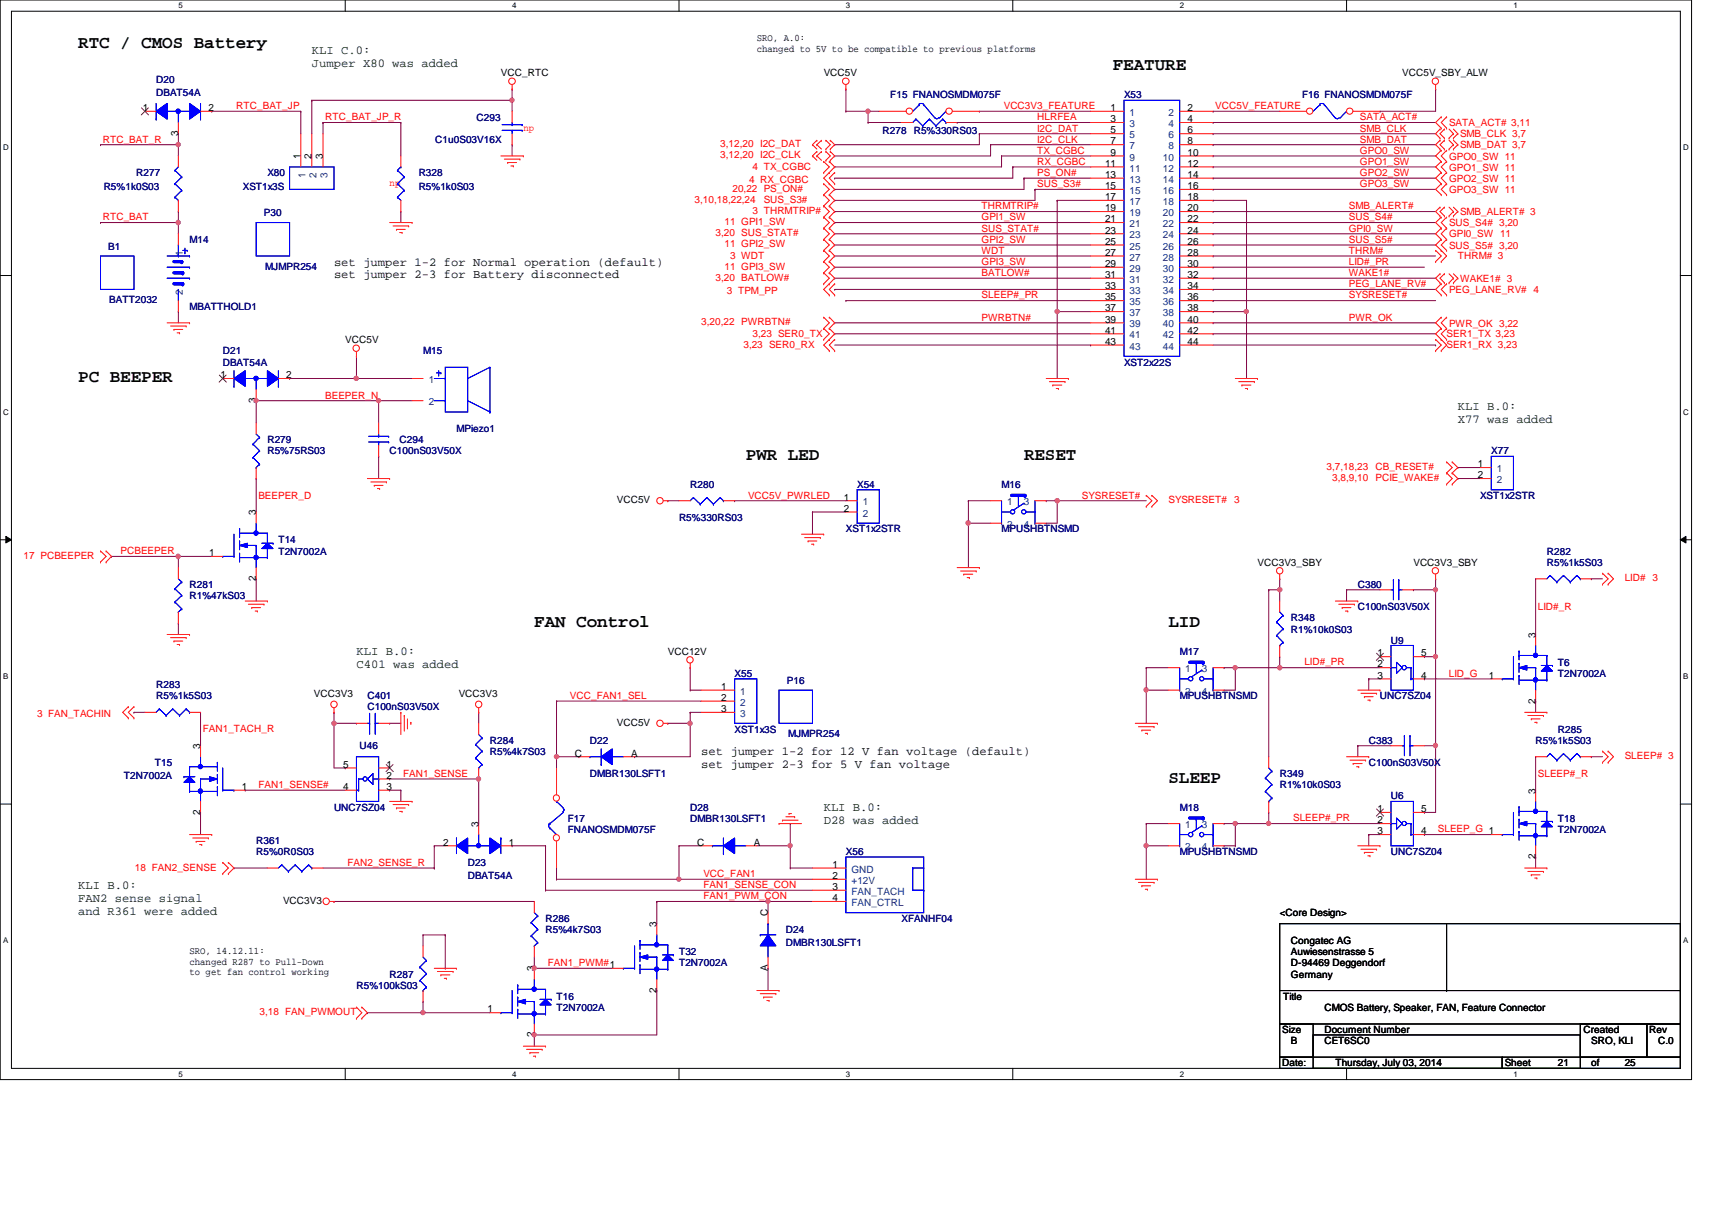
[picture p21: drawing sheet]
<svg xmlns="http://www.w3.org/2000/svg" width="297mm" height="210mm" viewBox="0 0 297 210" stroke-linecap="round" stroke-linejoin="round" font-family="sans-serif">
<defs><g id="words">
<g font-size="3">
<text x="13.6" y="8.3">RTC / CMOS Battery</text>
<text x="193.1" y="12.2">FEATURE</text>
<text x="13.6" y="66.3">PC BEEPER</text>
<text x="129.4" y="79.8">PWR LED</text>
<text x="177.7" y="79.8">RESET</text>
<text x="92.7" y="108.7">FAN Control</text>
<text x="202.7" y="108.7">LID</text>
<text x="202.7" y="135.8">SLEEP</text>
</g>
<g font-size="2.1" fill="#004000">
<text x="54.1" y="9.4">KLI C.0:</text>
<text x="54.1" y="11.6">Jumper X80 was added</text>
<text x="252.9" y="71.2">KLI B.0:</text>
<text x="252.9" y="73.4">X77 was added</text>
<text x="61.8" y="113.6">KLI B.0:</text>
<text x="61.8" y="115.9">C401 was added</text>
<text x="142.9" y="140.7">KLI B.0:</text>
<text x="142.9" y="142.9">D28 was added</text>
<text x="13.6" y="154.2">KLI B.0:</text>
<text x="13.6" y="156.4">FAN2 sense signal</text>
<text x="13.6" y="158.7">and R361 were added</text>
</g>
<g font-size="2.1">
<text x="58" y="46.1">set jumper 1-2 for Normal operation (default)</text>
<text x="58" y="48.3">set jumper 2-3 for Battery disconnected</text>
<text x="121.7" y="131">set jumper 1-2 for 12 V fan voltage (default)</text>
<text x="121.7" y="133.3">set jumper 2-3 for 5 V fan voltage</text>
</g>
<g font-size="1.7">
<text x="131.3" y="7.2">SRO, A.0:</text>
<text x="131.3" y="9.1">changed to 5V to be compatible to previous platforms</text>
<text x="86.9" y="13.2">VCC_RTC</text>
<text x="142.9" y="13.2">VCC5V</text>
<text x="243.3" y="13.2">VCC5V_SBY_ALW</text>
<text x="24.8" y="19.3">1</text>
<text x="30.9" y="23.6" transform="rotate(-90 30.9 23.6)">3</text>
<text x="36.1" y="19.3">2</text>
<text x="192.7" y="19.3">1</text>
<text x="192.7" y="21.2">3</text>
<text x="192.7" y="23.2">5</text>
<text x="206" y="19.3">2</text>
<text x="206" y="21.2">4</text>
<text x="206" y="23.2">6</text>
<text x="52.2" y="27.6" transform="rotate(-90 52.2 27.6)">1</text>
<text x="54.1" y="27.6" transform="rotate(-90 54.1 27.6)">2</text>
<text x="56" y="27.6" transform="rotate(-90 56 27.6)">3</text>
<text x="191.7" y="28.9">11</text>
<text x="192.7" y="25.1">7</text>
<text x="192.7" y="27">9</text>
<text x="206" y="25.1">8</text>
<text x="206" y="27">10</text>
<text x="206" y="28.9">12</text>
<text x="191.7" y="30.9">13</text>
<text x="191.7" y="32.8">15</text>
<text x="191.7" y="34.7">17</text>
<text x="206" y="30.9">14</text>
<text x="206" y="32.8">16</text>
<text x="206" y="34.7">18</text>
<text x="191.7" y="36.7">19</text>
<text x="191.7" y="38.6">21</text>
<text x="191.7" y="40.5">23</text>
<text x="206" y="36.7">20</text>
<text x="206" y="38.6">22</text>
<text x="206" y="40.5">24</text>
<text x="191.7" y="42.5">25</text>
<text x="191.7" y="44.4">27</text>
<text x="191.7" y="46.3">29</text>
<text x="206" y="42.5">26</text>
<text x="206" y="44.4">28</text>
<text x="206" y="46.3">30</text>
<text x="191.7" y="48.2">31</text>
<text x="191.7" y="50.2">33</text>
<text x="191.7" y="52.1">35</text>
<text x="206" y="48.2">32</text>
<text x="206" y="50.2">34</text>
<text x="206" y="52.1">36</text>
<text x="59.9" y="59.5">VCC5V</text>
<text x="191.7" y="54">37</text>
<text x="191.7" y="56">39</text>
<text x="191.7" y="57.9">41</text>
<text x="191.7" y="59.8">43</text>
<text x="206" y="54">38</text>
<text x="206" y="56">40</text>
<text x="206" y="57.9">42</text>
<text x="206" y="59.8">44</text>
<text x="38.3" y="65.6">1</text>
<text x="49.7" y="65.6">2</text>
<text x="44.4" y="69.9" transform="rotate(-90 44.4 69.9)">3</text>
<text x="256.4" y="81.1">1</text>
<text x="256.4" y="83">2</text>
<text x="44.4" y="89.4" transform="rotate(-90 44.4 89.4)">3</text>
<text x="107" y="87.3">VCC5V</text>
<text x="146.4" y="86.8">1</text>
<text x="146.4" y="88.8">2</text>
<text x="36.3" y="96.5">1</text>
<text x="44.4" y="100.8" transform="rotate(-90 44.4 100.8)">2</text>
<text x="218.2" y="98.1">VCC3V3_SBY</text>
<text x="245.2" y="98.1">VCC3V3_SBY</text>
<text x="115.9" y="113.6">VCC12V</text>
<text x="239" y="113.9">1</text>
<text x="246.6" y="113.9">5</text>
<text x="266.4" y="110.6" transform="rotate(-90 266.4 110.6)">3</text>
<text x="125.1" y="119.7">1</text>
<text x="239" y="115.8">2</text>
<text x="239" y="117.7">3</text>
<text x="246.6" y="117.7">4</text>
<text x="258.3" y="117.7">1</text>
<text x="54.5" y="120.9">VCC3V3</text>
<text x="79.6" y="120.9">VCC3V3</text>
<text x="107" y="125.9">VCC5V</text>
<text x="125.1" y="121.6">2</text>
<text x="125.1" y="123.5">3</text>
<text x="266.4" y="122" transform="rotate(-90 266.4 122)">2</text>
<text x="34.8" y="129.9" transform="rotate(-90 34.8 129.9)">3</text>
<text x="99.7" y="131.2">C</text>
<text x="109.5" y="131.2">A</text>
<text x="41.9" y="137">1</text>
<text x="59.5" y="137">4</text>
<text x="59.5" y="133.2">5</text>
<text x="67.1" y="133.2">1</text>
<text x="67.1" y="135.1">2</text>
<text x="67.1" y="137">3</text>
<text x="266.4" y="137.7" transform="rotate(-90 266.4 137.7)">3</text>
<text x="34.8" y="141.4" transform="rotate(-90 34.8 141.4)">2</text>
<text x="83" y="143.4" transform="rotate(-90 83 143.4)">3</text>
<text x="239" y="140.9">1</text>
<text x="239" y="142.8">2</text>
<text x="246.6" y="140.9">5</text>
<text x="76.9" y="146.7">2</text>
<text x="88.3" y="146.7">1</text>
<text x="121" y="146.7">C</text>
<text x="130.8" y="146.7">A</text>
<text x="239" y="144.7">3</text>
<text x="246.6" y="144.7">4</text>
<text x="266.4" y="149.1" transform="rotate(-90 266.4 149.1)">2</text>
<text x="144.4" y="150.5">1</text>
<text x="144.4" y="152.5">2</text>
<text x="144.4" y="154.4">3</text>
<text x="49.1" y="156.8">VCC3V3</text>
<text x="113.9" y="160.8" transform="rotate(-90 113.9 160.8)">3</text>
<text x="133.2" y="158.9" transform="rotate(-90 133.2 158.9)">C</text>
<text x="144.4" y="156.3">4</text>
<text x="222" y="159">&lt;Core Design&gt;</text>
<text x="32.9" y="165.5">SRO, 14.12.11:</text>
<text x="32.9" y="167.3">changed R287 to Pull-Down</text>
<text x="224" y="163.8">Congatec AG</text>
<text x="224" y="165.7">Auwiesenstrasse 5</text>
<text x="224" y="167.6">D-94469 Deggendorf</text>
<text x="32.9" y="169.2">to get fan control working</text>
<text x="92.7" y="168.5" transform="rotate(-90 92.7 168.5)">3</text>
<text x="113.9" y="172.2" transform="rotate(-90 113.9 172.2)">2</text>
<text x="133.2" y="168.5" transform="rotate(-90 133.2 168.5)">A</text>
<text x="222.6" y="173.4">Title</text>
<text x="224" y="169.6">Germany</text>
<text x="84.6" y="175.6">1</text>
<text x="92.7" y="180" transform="rotate(-90 92.7 180)">2</text>
<text x="222.5" y="179.2">Size</text>
<text x="229.8" y="179.2">Document Number</text>
<text x="229.8" y="175.3">CMOS Battery, Speaker, FAN, Feature Connector</text>
<text x="274.7" y="179.2">Created</text>
<text x="286.1" y="179.2">Rev</text>
<text x="222.5" y="185">Date:</text>
<text x="224" y="181.1">B</text>
<text x="229.8" y="181.1">CET6SC0</text>
<text x="231.7" y="185">Thursday, July 03, 2014</text>
<text x="261.1" y="185">Sheet</text>
<text x="270.3" y="185">21</text>
<text x="276.1" y="181.1">SRO, KLI</text>
<text x="276.1" y="185">of</text>
<text x="281.9" y="185">25</text>
<text x="287.7" y="181.1">C.0</text>
</g>
<g font-size="1.7" fill="#000080">
<text x="27.1" y="14.4">D20</text>
<text x="27.1" y="16.7">DBAT54A</text>
<text x="154.5" y="17.1">F15 FNANOSMDM075F</text>
<text x="195" y="17.1">X53</text>
<text x="225.9" y="17.1">F16 FNANOSMDM075F</text>
<text x="82.7" y="20.9">C293</text>
<text x="153.1" y="23.2">R278</text>
<text x="158.5" y="23.2">R5%330RS03</text>
<text x="75.5" y="24.8">C1u0S03V16X</text>
<text x="18" y="32.9">R5%1k0S03</text>
<text x="23.6" y="30.6">R277</text>
<text x="42.1" y="32.9">XST1x3S</text>
<text x="46.4" y="30.6">X80</text>
<text x="72.6" y="30.6">R328</text>
<text x="72.6" y="32.9">R5%1k0S03</text>
<text x="45.8" y="37.5">P30</text>
<text x="18.8" y="43.3">B1</text>
<text x="32.9" y="42.2">M14</text>
<text x="46" y="46.8">MJMPR254</text>
<text x="19" y="52.6">BATT2032</text>
<text x="32.9" y="53.8">MBATTHOLD1</text>
<text x="38.6" y="61.5">D21</text>
<text x="38.6" y="63.4">DBAT54A</text>
<text x="73.4" y="61.5">M15</text>
<text x="195" y="63.4">XST2x22S</text>
<text x="46.4" y="76.9">R279</text>
<text x="69.3" y="76.9">C294</text>
<text x="79.2" y="75">MPiezo1</text>
<text x="46.4" y="78.8">R5%75RS03</text>
<text x="67.6" y="78.8">C100nS03V50X</text>
<text x="258.7" y="78.8">X77</text>
<text x="119.8" y="84.6">R280</text>
<text x="148.7" y="84.6">X54</text>
<text x="173.8" y="84.6">M16</text>
<text x="256.8" y="86.6">XST1x2STR</text>
<text x="48.3" y="94.3">T14</text>
<text x="117.8" y="90.4">R5%330RS03</text>
<text x="146.8" y="92.4">XST1x2STR</text>
<text x="173.8" y="92.4">MPUSHBTNSMD</text>
<text x="48.3" y="96.2">T2N7002A</text>
<text x="268.4" y="96.2">R282</text>
<text x="268.4" y="98.1">R5%1k5S03</text>
<text x="32.9" y="102">R281</text>
<text x="32.9" y="103.9">R1%47kS03</text>
<text x="224" y="107.8">R348</text>
<text x="235.6" y="102">C380</text>
<text x="235.6" y="105.9">C100nS03V50X</text>
<text x="204.7" y="113.6">M17</text>
<text x="224" y="109.7">R1%10k0S03</text>
<text x="241.3" y="111.7">U9</text>
<text x="27.1" y="119.4">R283</text>
<text x="127.5" y="117.4">X55</text>
<text x="136.5" y="118.6">P16</text>
<text x="270.3" y="115.5">T6</text>
<text x="270.3" y="117.4">T2N7002A</text>
<text x="27.1" y="121.3">R5%1k5S03</text>
<text x="63.8" y="121.3">C401</text>
<text x="63.8" y="123.2">C100nS03V50X</text>
<text x="204.7" y="121.3">MPUSHBTNSMD</text>
<text x="239.4" y="121.3">UNC7SZ04</text>
<text x="62.4" y="130">U46</text>
<text x="85" y="129">R284</text>
<text x="85" y="131">R5%4k7S03</text>
<text x="102.4" y="129">D22</text>
<text x="127.5" y="127.1">XST1x3S</text>
<text x="136.7" y="127.9">MJMPR254</text>
<text x="237.5" y="129">C383</text>
<text x="266.4" y="129">R5%1k5S03</text>
<text x="270.3" y="127.1">R285</text>
<text x="21.5" y="135.2">T2N7002A</text>
<text x="26.9" y="132.9">T15</text>
<text x="102.4" y="134.8">DMBR130LSFT1</text>
<text x="222" y="134.8">R349</text>
<text x="222" y="136.7">R1%10k0S03</text>
<text x="237.5" y="132.9">C100nS03V50X</text>
<text x="58" y="140.6">UNC7SZ04</text>
<text x="98.5" y="142.5">F17</text>
<text x="119.8" y="140.6">D28</text>
<text x="119.8" y="142.5">DMBR130LSFT1</text>
<text x="204.7" y="140.6">M18</text>
<text x="241.3" y="138.7">U6</text>
<text x="270.3" y="142.5">T18</text>
<text x="44.4" y="146.4">R361</text>
<text x="44.4" y="148.3">R5%0R0S03</text>
<text x="98.5" y="144.5">FNANOSMDM075F</text>
<text x="146.8" y="148.3">X56</text>
<text x="204.7" y="148.3">MPUSHBTNSMD</text>
<text x="241.3" y="148.3">UNC7SZ04</text>
<text x="270.3" y="144.5">T2N7002A</text>
<text x="81.1" y="150.3">D23</text>
<text x="81.1" y="152.6">DBAT54A</text>
<text x="94.7" y="159.9">R286</text>
<text x="94.7" y="161.8">R5%4k7S03</text>
<text x="136.4" y="161.8">D24</text>
<text x="156.4" y="159.9">XFANHF04</text>
<text x="117.8" y="165.7">T32</text>
<text x="117.8" y="167.6">T2N7002A</text>
<text x="136.4" y="164.2">DMBR130LSFT1</text>
<text x="61.8" y="171.5">R5%100kS03</text>
<text x="67.6" y="169.6">R287</text>
<text x="96.6" y="173.4">T16</text>
<text x="96.6" y="175.3">T2N7002A</text>
</g>
<g font-size="1.7" fill="#f00">
<text x="41" y="18.9">RTC_BAT_JP</text>
<text x="56.4" y="20.9">RTC_BAT_JP_R</text>
<text x="90.8" y="22.6">np</text>
<text x="174.2" y="18.9">VCC3V3_FEATURE</text>
<text x="180" y="20.9">HLRFEA</text>
<text x="180" y="22.8">I2C_DAT</text>
<text x="210.9" y="18.9">VCC5V_FEATURE</text>
<text x="236" y="20.9">SATA_ACT#</text>
<text x="236" y="22.8">SMB_CLK</text>
<text x="251.4" y="21.9">SATA_ACT# 3,11</text>
<text x="253.3" y="23.8">SMB_CLK 3,7</text>
<text x="17.8" y="24.7">RTC_BAT_R</text>
<text x="125" y="25.6">3,12,20 I2C_DAT</text>
<text x="125" y="27.5">3,12,20 I2C_CLK</text>
<text x="130.6" y="29.4">4 TX_CGBC</text>
<text x="180" y="24.7">I2C_CLK</text>
<text x="180" y="26.7">TX_CGBC</text>
<text x="180" y="28.6">RX_CGBC</text>
<text x="236" y="24.7">SMB_DAT</text>
<text x="236" y="26.7">GPO0_SW</text>
<text x="236" y="28.6">GPO1_SW</text>
<text x="251.4" y="29.6">GPO1_SW 11</text>
<text x="251.4" y="27.7">GPO0_SW 11</text>
<text x="253.3" y="25.7">SMB_DAT 3,7</text>
<text x="67.6" y="32.3">np</text>
<text x="120.5" y="35.2">3,10,18,22,24</text>
<text x="127.1" y="33.3">20,22 PS_ON#</text>
<text x="130" y="31.7">4 RX_CGBC</text>
<text x="132.5" y="35.2">SUS_S3#</text>
<text x="180" y="30.5">PS_ON#</text>
<text x="180" y="32.5">SUS_S3#</text>
<text x="236" y="30.5">GPO2_SW</text>
<text x="236" y="32.5">GPO3_SW</text>
<text x="251.4" y="33.5">GPO3_SW 11</text>
<text x="251.4" y="31.5">GPO2_SW 11</text>
<text x="17.8" y="38.2">RTC_BAT</text>
<text x="124.2" y="41">3,20 SUS_STAT#</text>
<text x="125.7" y="39.1">11 GPI1_SW</text>
<text x="130.6" y="37.1">3 THRMTRIP#</text>
<text x="170.3" y="36.3">THRMTRIP#</text>
<text x="170.3" y="38.2">GPI1_SW</text>
<text x="170.3" y="40.2">SUS_STAT#</text>
<text x="234" y="36.3">SMB_ALERT#</text>
<text x="234" y="38.2">SUS_S4#</text>
<text x="234" y="40.2">GPI0_SW</text>
<text x="251.4" y="41.2">GPI0_SW 11</text>
<text x="251.4" y="39.3">SUS_S4# 3,20</text>
<text x="253.3" y="37.3">SMB_ALERT# 3</text>
<text x="125.7" y="42.9">11 GPI2_SW</text>
<text x="125.7" y="46.8">11 GPI3_SW</text>
<text x="126.7" y="44.9">3 WDT</text>
<text x="170.3" y="42.1">GPI2_SW</text>
<text x="170.3" y="44">WDT</text>
<text x="170.3" y="46">GPI3_SW</text>
<text x="170.3" y="47.9">BATLOW#</text>
<text x="234" y="42.1">SUS_S5#</text>
<text x="234" y="44">THRM#</text>
<text x="234" y="47.9">WAKE1#</text>
<text x="234" y="46">LID#_PR</text>
<text x="251.4" y="43.1">SUS_S5# 3,20</text>
<text x="252.9" y="44.9">THRM# 3</text>
<text x="124.2" y="48.7">3,20 BATLOW#</text>
<text x="126.1" y="51.1">3 TPM_PP</text>
<text x="170.3" y="51.8">SLEEP#_PR</text>
<text x="234" y="49.8">PEG_LANE_RV#</text>
<text x="234" y="51.8">SYSRESET#</text>
<text x="251.4" y="50.8">PEG_LANE_RV# 4</text>
<text x="253.3" y="48.9">WAKE1# 3</text>
<text x="121.7" y="56.4">3,20,22 PWRBTN#</text>
<text x="130.6" y="58.4">3,23 SER0_TX</text>
<text x="170.3" y="55.6">PWRBTN#</text>
<text x="234" y="55.6">PWR_OK</text>
<text x="251" y="58.4">SER1_TX 3,23</text>
<text x="251.4" y="56.6">PWR_OK 3,22</text>
<text x="129" y="60.3">3,23 SER0_RX</text>
<text x="251" y="60.3">SER1_RX 3,23</text>
<text x="56.4" y="69.1">BEEPER_N</text>
<text x="230.2" y="81.5">3,7,18,23</text>
<text x="231.1" y="83.5">3,8,9,10</text>
<text x="238.7" y="81.5">CB_RESET#</text>
<text x="238.7" y="83.5">PCIE_WAKE#</text>
<text x="44.8" y="86.5">BEEPER_D</text>
<text x="129.8" y="86.5">VCC5V_PWRLED</text>
<text x="187.7" y="86.5">SYSRESET#</text>
<text x="202.7" y="87.3">SYSRESET#</text>
<text x="214.1" y="87.3">3</text>
<text x="4.1" y="97">17 PCBEEPER</text>
<text x="20.9" y="96.1">PCBEEPER</text>
<text x="281.9" y="100.8">LID# 3</text>
<text x="266.8" y="105.8">LID#_R</text>
<text x="226.3" y="115.4">LID#_PR</text>
<text x="251.4" y="117.4">LID_G</text>
<text x="6.4" y="124.4">3 FAN_TACHIN</text>
<text x="98.9" y="121.2">VCC_FAN1_SEL</text>
<text x="35.2" y="127">FAN1_TACH_R</text>
<text x="281.9" y="131.7">SLEEP# 3</text>
<text x="44.8" y="136.7">FAN1_SENSE#</text>
<text x="69.9" y="134.7">FAN1_SENSE</text>
<text x="266.8" y="134.7">SLEEP#_R</text>
<text x="224.4" y="142.5">SLEEP#_PR</text>
<text x="249.5" y="144.4">SLEEP_G 1</text>
<text x="23.4" y="151">18 FAN2_SENSE</text>
<text x="60.3" y="150.2">FAN2_SENSE_R</text>
<text x="122" y="152.1">VCC_FAN1</text>
<text x="122" y="156">FAN1_PWM_CON</text>
<text x="122" y="154.1">FAN1_SENSE_CON</text>
<text x="95" y="167.6">FAN1_PWM#1</text>
<text x="45" y="176.1">3,18 FAN_PWMOUT</text>
</g>
<g font-size="1.7" fill="#004080">
<text x="196" y="20.1">1</text>
<text x="196" y="22.1">3</text>
<text x="202.7" y="20.1">2</text>
<text x="202.7" y="22.1">4</text>
<text x="196" y="24">5</text>
<text x="196" y="25.9">7</text>
<text x="196" y="27.9">9</text>
<text x="196" y="29.8">11</text>
<text x="201.8" y="27.9">10</text>
<text x="201.8" y="29.8">12</text>
<text x="202.7" y="24">6</text>
<text x="202.7" y="25.9">8</text>
<text x="53" y="30.9" transform="rotate(-90 53 30.9)">1</text>
<text x="54.9" y="30.9" transform="rotate(-90 54.9 30.9)">2</text>
<text x="56.9" y="30.9" transform="rotate(-90 56.9 30.9)">3</text>
<text x="196" y="31.7">13</text>
<text x="196" y="33.7">15</text>
<text x="196" y="35.6">17</text>
<text x="201.8" y="31.7">14</text>
<text x="201.8" y="33.7">16</text>
<text x="201.8" y="35.6">18</text>
<text x="196" y="37.5">19</text>
<text x="196" y="39.4">21</text>
<text x="196" y="41.4">23</text>
<text x="201.8" y="37.5">20</text>
<text x="201.8" y="39.4">22</text>
<text x="201.8" y="41.4">24</text>
<text x="31.7" y="44.4" transform="rotate(-90 31.7 44.4)">1</text>
<text x="196" y="43.3">25</text>
<text x="196" y="45.2">27</text>
<text x="196" y="47.2">29</text>
<text x="201.8" y="43.3">26</text>
<text x="201.8" y="45.2">28</text>
<text x="201.8" y="47.2">30</text>
<text x="31.7" y="51.2" transform="rotate(-90 31.7 51.2)">2</text>
<text x="196" y="49.1">31</text>
<text x="196" y="51">33</text>
<text x="196" y="53">35</text>
<text x="201.8" y="49.1">32</text>
<text x="201.8" y="51">34</text>
<text x="201.8" y="53">36</text>
<text x="196" y="54.9">37</text>
<text x="196" y="56.8">39</text>
<text x="196" y="58.7">41</text>
<text x="201.8" y="54.9">38</text>
<text x="201.8" y="56.8">40</text>
<text x="201.8" y="58.7">42</text>
<text x="196" y="60.7">43</text>
<text x="201.8" y="60.7">44</text>
<text x="74.4" y="66.5">1</text>
<text x="74.4" y="70.3">2</text>
<text x="259.7" y="81.9">1</text>
<text x="259.7" y="83.8">2</text>
<text x="149.7" y="87.7">1</text>
<text x="149.7" y="89.6">2</text>
<text x="174.7" y="87.7">1</text>
<text x="177.6" y="87.7">3</text>
<text x="174.7" y="91.6">2</text>
<text x="177.6" y="91.6">4</text>
<text x="205.7" y="116.6">1</text>
<text x="208.5" y="116.6">3</text>
<text x="128.4" y="120.5">1</text>
<text x="128.4" y="122.4">2</text>
<text x="128.4" y="124.4">3</text>
<text x="205.7" y="120.5">2</text>
<text x="208.5" y="120.5">4</text>
<text x="205.7" y="143.7">1</text>
<text x="208.5" y="143.7">3</text>
<text x="205.7" y="147.5">2</text>
<text x="208.5" y="147.5">4</text>
<text x="147.7" y="151.4">GND</text>
<text x="147.7" y="153.3">+12V</text>
<text x="147.7" y="155.2">FAN_TACH</text>
<text x="147.7" y="157.2">FAN_CTRL</text>
</g>
<g font-size="1.4">
<text x="30.9" y="1.4">5</text>
<text x="88.9" y="1.4">4</text>
<text x="146.8" y="1.4">3</text>
<text x="204.7" y="1.4">2</text>
<text x="262.6" y="1.4">1</text>
<text x=".5" y="26.1">D</text>
<text x="292.1" y="26.1">D</text>
<text x=".5" y="71.9">C</text>
<text x="292.1" y="71.9">C</text>
<text x=".5" y="117.8">B</text>
<text x="292.1" y="117.8">B</text>
<text x=".5" y="163.6">A</text>
<text x="292.1" y="163.6">A</text>
<text x="30.9" y="186.8">5</text>
<text x="88.9" y="186.8">4</text>
<text x="146.8" y="186.8">3</text>
<text x="204.7" y="186.8">2</text>
<text x="262.6" y="186.8">1</text>
</g>
</g></defs>
<path d="M0 0h293.5v187.3h-293.5zM2 1.9h289.5v183.4h-289.5z" fill="none" stroke="#000" stroke-width=".17"/>
<g fill="#fff">
<path d="M30.9 .2h.8v1.5h-.8z"/>
<path d="M30.9 185.5h.8v1.6h-.8z"/>
</g>
<path d="M59.9 0v1.9M59.9 185.3v2" fill="none" stroke="#000" stroke-width=".17"/>
<g fill="#fff">
<path d="M88.9 .2h.7v1.5h-.7z"/>
<path d="M88.9 185.5h.7v1.6h-.7z"/>
</g>
<path d="M117.8 0v1.9M117.8 185.3v2" fill="none" stroke="#000" stroke-width=".17"/>
<g fill="#fff">
<path d="M146.8 .2h.7v1.5h-.7z"/>
<path d="M146.8 185.5h.7v1.6h-.7z"/>
</g>
<path d="M175.7 0v1.9M175.7 185.3v2" fill="none" stroke="#000" stroke-width=".17"/>
<g fill="#fff">
<path d="M204.7 .2h.7v1.5h-.7z"/>
<path d="M204.7 185.5h.7v1.6h-.7z"/>
</g>
<path d="M233.6 0v1.9M233.6 185.3v2" fill="none" stroke="#000" stroke-width=".17"/>
<g fill="#fff">
<path d="M262.6 .2h.8v1.5h-.8z"/>
<path d="M262.6 185.5h.8v1.6h-.8z"/>
<path d="M.5 24.8h1v1.6h-1z"/>
<path d="M292.1 24.8h.9v1.6h-.9z"/>
<path d="M.5 70.7h1v1.5h-1z"/>
<path d="M292.1 70.7h.9v1.5h-.9z"/>
</g>
<path d="M0 47.8h2M291.5 47.8h2" fill="none" stroke="#000" stroke-width=".17"/>
<g fill="#fff">
<path d="M.5 116.5h.9v1.6h-.9z"/>
<path d="M292.1 116.5h.8v1.6h-.8z"/>
</g>
<path d="M0 93.6h2M1 93l1 .6-1 .6zM291.5 93.6l1-.6v1.2zM291.5 93.6h2" fill="none" stroke="#000" stroke-width=".17"/>
<path d="M1 93l1 .6-1 .6zM291.5 93.6l1-.6v1.2z" fill="#000"/>
<g fill="#fff">
<path d="M.5 162.4h.9v1.5h-.9z"/>
<path d="M292.1 162.4h.8v1.5h-.8z"/>
</g>
<path d="M0 139.5h2M291.5 139.5h2" fill="none" stroke="#000" stroke-width=".17"/>
<path d="M54.1 17.4h.1M54.1 17.4h34.8" fill="none" stroke="#800040" stroke-width=".17"/>
<circle cx="88.8" cy="17.4" r=".37" fill="#f0f"/>
<circle cx="88.8" cy="17.4" r=".37" fill="none" stroke="#f0f" stroke-width=".17"/>
<path d="M88.9 17.4h.1M88.9 17.4v1.9M88.9 25.1h.1M88.9 25.1v2M61.8 65.7h.1M61.8 61.8h.1M61.8 65.7h9.7M61.8 61.8v3.9" fill="none" stroke="#800040" stroke-width=".17"/>
<circle cx="61.8" cy="65.6" r=".37" fill="#f0f"/>
<circle cx="61.8" cy="65.6" r=".37" fill="none" stroke="#f0f" stroke-width=".17"/>
<path d="M65.7 69.5h.1M65.7 69.5v3.9" fill="none" stroke="#800040" stroke-width=".17"/>
<circle cx="65.7" cy="69.5" r=".37" fill="#f0f"/>
<circle cx="65.7" cy="69.5" r=".37" fill="none" stroke="#f0f" stroke-width=".17"/>
<path d="M44.4 69.5h.1M44.4 69.5h27.1M44.4 69.5v3.9M65.7 69.5h.1M30.9 96.5h.1M30.9 96.5h5.8M44.4 83h.1M44.4 83v5.8" fill="none" stroke="#800040" stroke-width=".17"/>
<circle cx="44.4" cy="69.5" r=".37" fill="#f0f"/>
<circle cx="44.4" cy="69.5" r=".37" fill="none" stroke="#f0f" stroke-width=".17"/>
<path d="M30.9 96.5h.1M30.9 96.5v2" fill="none" stroke="#800040" stroke-width=".17"/>
<circle cx="30.9" cy="96.5" r=".38" fill="#f0f"/>
<circle cx="30.9" cy="96.5" r=".38" fill="none" stroke="#f0f" stroke-width=".17"/>
<g fill="none" stroke="#800040" stroke-width=".17">
<path d="M19.3 96.5h.1M19.3 96.5h11.6M30.9 108.1h.1M30.9 108.1v2M44.4 100.4h.1M44.4 100.4v3.9M119.8 119.7h.1M119.8 115.8h.1M119.8 119.7h1.9M119.8 115.8v3.9M96.6 121.6h.1M96.6 121.6h25.1"/>
<path d="M115.9 125.5h.1M119.8 123.6h.1M119.8 123.6v1.9h-3.9"/>
</g>
<circle cx="119.7" cy="125.5" r=".38" fill="#f0f"/>
<circle cx="119.7" cy="125.5" r=".38" fill="none" stroke="#f0f" stroke-width=".17"/>
<path d="M96.6 131.3h.1M96.6 131.3v1.9M110.1 131.3h.1M119.8 123.6h.1M119.8 125.5h.1M119.8 123.6h1.9M119.8 125.5v5.8h-9.7M96.6 150.6h.1M96.6 150.6v1.9M117.8 152.5h.1M117.8 152.5h23.2" fill="none" stroke="#800040" stroke-width=".17"/>
<circle cx="117.8" cy="152.5" r=".37" fill="#f0f"/>
<circle cx="117.8" cy="152.5" r=".37" fill="none" stroke="#f0f" stroke-width=".17"/>
<path d="M50.2 65.7h.1M50.2 65.7h11.6M168 90.8h.1M168 86.9h.1M168 90.8v7.7M168 86.9h3.9M168 90.8h3.9M137.1 150.6h.1M137.1 146.7h.1M137.1 150.6h3.9M137.1 146.7v3.9" fill="none" stroke="#800040" stroke-width=".17"/>
<circle cx="168" cy="90.7" r=".38" fill="#f0f"/>
<circle cx="168" cy="90.7" r=".38" fill="none" stroke="#f0f" stroke-width=".17"/>
<path d="M168 86.9h.1M168 86.9v3.9M181.5 90.8h.1M181.5 86.9h.1M181.5 86.9h1.9M183.4 86.9h.1M183.4 86.9v3.9h-1.9" fill="none" stroke="#800040" stroke-width=".17"/>
<circle cx="183.4" cy="86.9" r=".38" fill="#f0f"/>
<circle cx="183.4" cy="86.9" r=".38" fill="none" stroke="#f0f" stroke-width=".17"/>
<g fill="none" stroke="#800040" stroke-width=".17">
<path d="M183.4 34.8h.1M183.4 34.8h5.8M183.4 54.1h.1M183.4 54.1v11.6M115.9 86.9h.1M115.9 86.9h1.9M127.5 86.9h.1M127.5 86.9h19.3M141 88.8h.1M141 88.8h5.8M141 88.8v3.9M183.4 86.9h.1"/>
<path d="M183.4 86.9h15.5"/>
</g>
<circle cx="183.4" cy="54" r=".37" fill="#f0f"/>
<circle cx="183.4" cy="54" r=".37" fill="none" stroke="#f0f" stroke-width=".17"/>
<g fill="none" stroke="#800040" stroke-width=".17">
<path d="M146.8 15.5h.1M146.8 19.3h.1M146.8 19.3h3.8M146.8 15.5v3.8M150.6 19.3h.1M150.6 19.3v2M169.9 19.3h.1M169.9 19.3h19.3M210.5 19.3h.1M210.5 19.3h11.5M239.4 19.3h.1M249.1 15.5h.1"/>
<path d="M249.1 15.5v3.8h-9.7M166.1 21.3h.1M166.1 21.3h23.1M210.5 34.8h.1M210.5 34.8h5.8M216.3 54.1h.1M216.3 54.1v11.6M65.7 79.2h.1M65.7 79.2v3.8"/>
</g>
<circle cx="150.6" cy="19.3" r=".38" fill="#f0f"/>
<circle cx="150.6" cy="19.3" r=".38" fill="none" stroke="#f0f" stroke-width=".17"/>
<g fill="none" stroke="#800040" stroke-width=".17">
<path d="M150.6 19.3h.1M150.6 19.3h2M144.8 25.1h.1M144.8 27.1h.1M144.8 29h.1M144.8 30.9h.1M144.8 32.9h.1M144.8 34.8h.1M144.8 36.7h.1M144.8 38.6h.1M144.8 36.7h44.4M144.8 38.6h44.4"/>
<path d="M150.6 21.3h.1M150.6 21.3h5.8M169.9 23.2h.1M169.9 23.2h19.3M169.9 23.2v1.9h-25.1M171.9 25.1h.1M171.9 25.1h17.3M171.9 25.1v2h-27.1M173.8 27.1h.1M173.8 27.1h15.4M173.8 27.1v1.9h-29M175.7 29h.1"/>
<path d="M175.7 29h13.5M175.7 29v1.9h-30.9M177.7 30.9h.1M177.7 30.9h11.5M177.7 30.9v2h-32.9M179.6 32.9h.1M179.6 32.9h9.6M179.6 32.9v1.9h-34.8M183.4 34.8h.1M183.4 34.8v19.3M210.5 21.3h.1M210.5 23.2h.1"/>
<path d="M210.5 25.1h.1M210.5 27.1h.1M210.5 29h.1M210.5 30.9h.1M210.5 32.9h.1M210.5 36.7h.1M210.5 38.6h.1M210.5 23.2h38.6M210.5 25.1h38.6M210.5 27.1h38.6M210.5 29h38.6M210.5 30.9h38.6"/>
<path d="M210.5 21.3h38.6M210.5 32.9h38.6M210.5 36.7h38.6M210.5 38.6h38.6M144.8 40.6h.1M144.8 42.5h.1M144.8 44.4h.1M144.8 46.4h.1M144.8 48.3h.1M144.8 56h.1M144.8 40.6h44.4M144.8 42.5h44.4"/>
<path d="M144.8 44.4h44.4M144.8 46.4h44.4M144.8 48.3h44.4M144.8 56h44.4M146.8 52.2h.1M146.8 52.2h42.4M183.4 54.1h.1M183.4 54.1h5.8M210.5 40.6h.1M210.5 42.5h.1M210.5 44.4h.1M210.5 48.3h.1"/>
<path d="M210.5 50.2h.1M210.5 52.2h.1M210.5 54.1h.1M210.5 40.6h38.6M210.5 42.5h38.6M210.5 44.4h38.6M210.5 48.3h38.6M210.5 52.2h38.6M210.5 54.1h5.8M210.5 50.2h38.6"/>
</g>
<circle cx="216.2" cy="54" r=".37" fill="#f0f"/>
<circle cx="216.2" cy="54" r=".37" fill="none" stroke="#f0f" stroke-width=".17"/>
<path d="M216.3 34.8h.1M216.3 34.8v19.3M210.5 56h.1M210.5 56h38.6M114 156.4h.1M114 156.4h27M133.3 156.4h.1" fill="none" stroke="#800040" stroke-width=".17"/>
<circle cx="133.2" cy="156.4" r=".37" fill="#f0f"/>
<circle cx="133.2" cy="156.4" r=".37" fill="none" stroke="#f0f" stroke-width=".17"/>
<path d="M96.6 131.3h3.9M100.5 131.3h.1M133.3 156.4h.1M133.3 156.4v1.9M133.3 168h.1M133.3 168v3.8" fill="none" stroke="#800040" stroke-width=".17"/>
<circle cx="96.6" cy="131.2" r=".37" fill="#f0f"/>
<circle cx="96.6" cy="131.2" r=".37" fill="none" stroke="#f0f" stroke-width=".17"/>
<path d="M198.9 119.7h.1M198.9 115.8h.1M198.9 119.7v5.8M198.9 115.8h3.8M198.9 119.7h3.8M96.6 121.6h.1M96.6 121.6v9.7" fill="none" stroke="#800040" stroke-width=".17"/>
<circle cx="198.8" cy="119.7" r=".38" fill="#f0f"/>
<circle cx="198.8" cy="119.7" r=".38" fill="none" stroke="#f0f" stroke-width=".17"/>
<path d="M198.9 115.8h.1M198.9 115.8v3.9M212.4 119.7h.1M214.3 115.8h.1M214.3 115.8v3.9h-1.9M214.3 115.8h7.7" fill="none" stroke="#800040" stroke-width=".17"/>
<circle cx="222" cy="115.8" r=".38" fill="#f0f"/>
<circle cx="222" cy="115.8" r=".38" fill="none" stroke="#f0f" stroke-width=".17"/>
<circle cx="214.3" cy="115.8" r=".38" fill="#f0f"/>
<circle cx="214.3" cy="115.8" r=".38" fill="none" stroke="#f0f" stroke-width=".17"/>
<path d="M198.9 146.7h.1M198.9 142.9h.1M198.9 146.7v5.8M198.9 142.9h3.8M198.9 146.7h3.8" fill="none" stroke="#800040" stroke-width=".17"/>
<circle cx="198.8" cy="146.7" r=".37" fill="#f0f"/>
<circle cx="198.8" cy="146.7" r=".37" fill="none" stroke="#f0f" stroke-width=".17"/>
<path d="M198.9 146.7h.1M198.9 142.9v3.8M212.4 146.7h.1M212.4 146.7h1.9M214.3 146.7h.1M214.3 142.9v3.8" fill="none" stroke="#800040" stroke-width=".17"/>
<circle cx="214.3" cy="142.8" r=".37" fill="#f0f"/>
<circle cx="214.3" cy="142.8" r=".37" fill="none" stroke="#f0f" stroke-width=".17"/>
<g fill="none" stroke="#800040" stroke-width=".17">
<path d="M144.8 50.2h.1M144.8 57.9h.1M144.8 50.2h44.4M144.8 59.9h44.4M144.8 57.9h44.4M189.2 59.9h.1M210.5 46.4h.1M210.5 57.9h.1M210.5 46.4h36.6M210.5 59.9h38.6M210.5 57.9h38.6M249.1 59.9h.1"/>
<path d="M214.3 142.9h.1M214.3 142.9h5.8M92.7 168h.1M92.7 168h13.5"/>
</g>
<circle cx="92.7" cy="167.9" r=".38" fill="#f0f"/>
<circle cx="92.7" cy="167.9" r=".38" fill="none" stroke="#f0f" stroke-width=".17"/>
<path d="M92.7 179.5h.1M92.7 179.5v2M92.7 179.5h21.3" fill="none" stroke="#800040" stroke-width=".17"/>
<circle cx="92.7" cy="179.5" r=".37" fill="#f0f"/>
<circle cx="92.7" cy="179.5" r=".37" fill="none" stroke="#f0f" stroke-width=".17"/>
<g fill="none" stroke="#800040" stroke-width=".17">
<path d="M23.2 123.6h.1M23.2 123.6h1.9M34.8 123.6h.1M34.8 123.6v5.8M42.5 137.1h.1M42.5 137.1h17.4M58 133.2h1.9M59.9 133.2h.1M67.6 137.1h.1M67.6 135.1h.1M67.6 137.1h2M67.6 135.1h15.5"/>
<path d="M83.1 135.1h.1M83.1 135.1v7.8M34.8 140.9h.1M34.8 140.9v3.9M92.7 168h.1M92.7 166v2M114 171.8h.1M114 171.8v7.7"/>
</g>
<circle cx="83" cy="135.1" r=".38" fill="#f0f"/>
<circle cx="83" cy="135.1" r=".38" fill="none" stroke="#f0f" stroke-width=".17"/>
<g fill="none" stroke="#800040" stroke-width=".17">
<path d="M58 125.5h.1M58 125.5v7.7M58 156.4h.1M58 156.4h34.7M88.9 146.7h.1M88.9 146.7h5.8M94.7 146.7h.1M94.7 154.4h.1M94.7 146.7v7.7M94.7 154.4h46.3M114 156.4h.1M114 156.4v3.8"/>
<path d="M73.4 175.7h.1M73.4 175.7h11.6"/>
</g>
<circle cx="73.4" cy="175.7" r=".37" fill="#f0f"/>
<circle cx="73.4" cy="175.7" r=".37" fill="none" stroke="#f0f" stroke-width=".17"/>
<path d="M249.1 129.4h.1M249.1 129.4v11.5" fill="none" stroke="#800040" stroke-width=".17"/>
<circle cx="249" cy="129.3" r=".38" fill="#f0f"/>
<circle cx="249" cy="129.3" r=".38" fill="none" stroke="#f0f" stroke-width=".17"/>
<g fill="none" stroke="#800040" stroke-width=".17">
<path d="M247.1 117.8h.1M247.1 113.9h.1M247.1 117.8h11.6M249.1 102.3h.1M249.1 102.3v11.6h-2M266.4 121.6h.1M266.4 121.6v2M220.1 142.9h.1M220.1 142.9h19.3M247.1 140.9h.1M247.1 144.8h.1M247.1 140.9h2"/>
<path d="M247.1 144.8h11.6"/>
</g>
<circle cx="220.1" cy="142.8" r=".37" fill="#f0f"/>
<circle cx="220.1" cy="142.8" r=".37" fill="none" stroke="#f0f" stroke-width=".17"/>
<path d="M220.1 102.3h.1M220.1 102.3v29M220.1 102.3h1.9M222 100.4h.1M222 102.3h.1M222 100.4v3.9M220.1 140.9h.1M220.1 140.9v2" fill="none" stroke="#800040" stroke-width=".17"/>
<circle cx="222" cy="102.3" r=".37" fill="#f0f"/>
<circle cx="222" cy="102.3" r=".37" fill="none" stroke="#f0f" stroke-width=".17"/>
<path d="M222 113.9h.1M222 115.8h.1M222 113.9v1.9M222 115.8h17.4M245.2 102.3h.1M245.2 102.3h3.9" fill="none" stroke="#800040" stroke-width=".17"/>
<circle cx="249.1" cy="102.3" r=".37" fill="#f0f"/>
<circle cx="249.1" cy="102.3" r=".37" fill="none" stroke="#f0f" stroke-width=".17"/>
<g fill="none" stroke="#800040" stroke-width=".17">
<path d="M212.4 115.8h.1M212.4 115.8h1.9M233.6 102.3h.1M233.6 102.3v2M233.6 102.3h5.8M237.5 117.8h.1M237.5 117.8h1.9M237.5 117.8v1.9M249.1 100.4h.1M249.1 113.9h.1M249.1 100.4v1.9M249.1 113.9v15.5"/>
<path d="M266.4 100.4h.1M266.4 100.4v9.7M276.1 100.4h.1M276.1 100.4h1.9M235.6 129.4h.1M235.6 129.4v1.9M235.6 129.4h5.7M247.1 129.4h2M249.1 129.4h.1M266.4 131.3h.1M266.4 131.3v5.8M276.1 131.3h.1"/>
<path d="M276.1 131.3h1.9M212.4 142.9h.1M212.4 142.9h1.9M237.5 144.8h.1M237.5 144.8v1.9M237.5 144.8h1.9M266.4 148.7h.1M266.4 148.7v1.9"/>
</g>
<circle cx="249.1" cy="113.9" r=".37" fill="#f0f"/>
<circle cx="249.1" cy="113.9" r=".37" fill="none" stroke="#f0f" stroke-width=".17"/>
<g fill="none" stroke="#800040" stroke-width=".17">
<path d="M96.6 152.5h.1M96.6 152.5h21.2M117.8 146.7h.1M117.8 152.5h.1M117.8 146.7h3.9M117.8 146.7v5.8M131.3 146.7h5.8M137.1 146.7h.1M63.8 175.7h.1M73.4 162.2h.1M73.4 173.7h.1M73.4 162.2v1.9"/>
<path d="M73.4 173.7v2h-9.6M73.4 162.2h3.9M77.3 162.2h.1M77.3 168h.1M77.3 162.2v5.8"/>
</g>
<circle cx="137.1" cy="146.7" r=".37" fill="#f0f"/>
<circle cx="137.1" cy="146.7" r=".37" fill="none" stroke="#f0f" stroke-width=".17"/>
<g fill="none" stroke="#800040" stroke-width=".17">
<path d="M58 125.5h3.8M61.8 125.5h.1M69.6 137.1h.1M69.6 137.1v1.9M40.6 150.6h.1M40.6 150.6h5.8M56 150.6h19.3M75.3 150.6h.1M75.3 146.7h.1M75.3 146.7v3.9M75.3 146.7h2M137.1 142.9h.1"/>
<path d="M137.1 142.9v3.8"/>
</g>
<circle cx="58" cy="125.5" r=".38" fill="#f0f"/>
<circle cx="58" cy="125.5" r=".38" fill="none" stroke="#f0f" stroke-width=".17"/>
<g fill="none" stroke="#800040" stroke-width=".17">
<path d="M17.4 38.6h.1M17.4 38.6h13.5M30.9 38.6h.1M30.9 38.6v2M30.9 54.1h.1M30.9 54.1v1.9M252.9 81.1h.1M252.9 83h.1M252.9 81.1h3.9M252.9 83h3.9M58 123.6h.1M58 123.6v1.9"/>
<path d="M67.6 125.5h.1M67.6 125.5h2M83.1 123.6h.1M83.1 123.6v1.9"/>
</g>
<circle cx="30.9" cy="38.6" r=".38" fill="#f0f"/>
<circle cx="30.9" cy="38.6" r=".38" fill="none" stroke="#f0f" stroke-width=".17"/>
<path d="M17.4 25.1h.1M17.4 25.1h13.5M30.9 25.1h.1M30.9 25.1v2" fill="none" stroke="#800040" stroke-width=".17"/>
<circle cx="30.9" cy="25.1" r=".37" fill="#f0f"/>
<circle cx="30.9" cy="25.1" r=".37" fill="none" stroke="#f0f" stroke-width=".17"/>
<g fill="none" stroke="#800040" stroke-width=".17">
<path d="M36.7 19.3h.1M36.7 19.3h15.5M52.2 19.3h.1M52.2 19.3v3.9M54.1 17.4h.1M54.1 17.4v5.8M88.9 15.5h.1M88.9 15.5v1.9M30.9 23.2h.1M30.9 36.7h.1M30.9 23.2v1.9M30.9 36.7v1.9"/>
<path d="M56 21.3h.1M56 21.3v1.9M56 21.3h13.6M69.6 36.7h.1M69.6 21.3h.1M69.6 21.3v5.8M69.6 36.7v1.9"/>
</g>
<g fill="none" stroke="#f00" stroke-width=".17">
<path d="M88.9 15.5h.1M88.9 14.7v.8M146.8 15.5h.1M146.8 14.7v.8M249.1 15.5h.1M249.1 14.7v.8M67.6 38.6h3.9M68.2 39.2h2.7M68.8 39.8h.1M68.8 39.8h1.5M70.9 39.2h.1M71.5 38.6h.1"/>
<path d="M86.9 27.1h3.9M87.5 27.6h2.7M88.1 28.2h.1M88.1 28.2h1.5M88.6 28.8h.5M89.1 28.8h.1M90.2 27.6h.1M90.8 27.1h.1M141 25.1h.1M141 27.1h.1M141 25.1l.7 .8M141 27.1l.7 .7"/>
<path d="M141.7 24.3h.1M141.7 25.1h.1M141.7 26.3h.1M141.7 27.1h.1M141.7 24.3l-.7 .8M141.7 25.1l.8 .8M141.7 26.3l-.7 .8M141.7 27.1l.8 .7M142.5 24.3h.1M142.5 26.3h.1M142.5 24.3l-.8 .8M142.5 26.3l-.8 .8"/>
<path d="M142.9 28h.1M142.9 29.9h.1M142.9 31.9h.1M142.9 33.8h.1M142.9 35.7h.1M142.9 37.7h.1M142.9 39.6h.1M142.9 28l1 1-1 .9M142.9 31.9l1 1-1 .9M142.9 33.8l1 1-1 .9M142.9 35.7l1 1-1 1M142.9 37.7l1 .9-1 1"/>
<path d="M142.9 39.6l1 1-1 .9M143.3 25.9h.1M143.3 24.3h.1M143.3 27.8h.1M143.3 26.3h.1M143.3 24.3l.8 .8-.8 .8M143.3 26.3l.8 .8-.8 .7M143.9 29.9h.1M143.9 28h.1M143.9 31.9h.1M143.9 33.8h.1M143.9 35.7h.1"/>
<path d="M143.9 37.7h.1M143.9 39.6h.1M143.9 28l.9 1-.9 .9M143.9 29.9l-1 1 1 1M143.9 31.9l.9 1-.9 .9M143.9 33.8l.9 1-.9 .9M143.9 35.7l.9 1-.9 1M143.9 37.7l.9 .9-.9 1M143.9 39.6l.9 1-.9 .9M144.1 25.9h.1M144.1 24.3h.1M144.1 27.8h.1"/>
<path d="M144.1 26.3h.1M144.1 24.3l.7 .8-.7 .8M144.1 26.3l.7 .8-.7 .7M144.8 29.9h.1M144.8 31.9h.1M144.8 29.9l-.9 1 .9 1M249.8 22.4h.1M249.8 24h.1M249.8 24.3h.1M249.8 25.9h.1M249.8 35.9h.1M249.8 37.5h.1"/>
<path d="M249.8 22.4l-.7 .8 .7 .8M249.8 24.3l-.7 .8 .7 .8M249.8 35.9l-.7 .8 .7 .8M250.1 39.6h.1M250.1 37.7h.1M250.1 31.9h.1M250.1 33.8h.1M250.1 29.9h.1M250.1 28h.1M250.1 26.1h.1M250.1 20.3h.1M250.1 22.2h.1"/>
<path d="M250.1 39.6l-1 1 1 .9M250.1 37.7l-1 .9 1 1M250.1 31.9l-1 1 1 .9M250.1 29.9l-1 1 1 1M250.1 28l-1 1 1 .9M250.1 26.1l-1 1 1 .9M250.1 20.3l-1 1 1 .9M250.6 22.4h.1M250.6 24h.1M250.6 24.3h.1M250.6 25.9h.1M250.6 35.9h.1"/>
<path d="M250.6 37.5h.1M250.6 22.4l-.8 .8 .8 .8M250.6 24.3l-.8 .8 .8 .8M250.6 35.9l-.8 .8 .8 .8M251 39.6h.1M251 37.7h.1M251 33.8h.1M251 31.9h.1M251 29.9h.1M251 28h.1M251 26.1h.1M251 22.2h.1"/>
<path d="M251 20.3h.1M251 39.6l-.9 1 .9 .9M251 37.7l-.9 .9 .9 1M251 31.9l-.9 1 .9 .9M251 29.9l-.9 1 .9 1M251 28l-.9 1 .9 .9M251 26.1l-.9 1 .9 .9M251 20.3l-.9 1 .9 .9M251.4 24h.1M251.4 25.9h.1M251.4 37.5h.1M251.4 22.4l.8 .8"/>
<path d="M251.4 24.3l.8 .8M251.4 35.9l.8 .8M252.2 24h.1M252.2 23.2h.1M252.2 25.9h.1M252.2 25.1h.1M252.2 37.5h.1M252.2 36.7h.1M252.2 24.3l.7 .8M252.2 22.4l.7 .8M252.2 23.2l-.8 .8M252.2 25.1l-.8 .8"/>
<path d="M252.2 35.9l.7 .8M252.2 36.7l-.8 .8M252.9 23.2h.1M252.9 25.1h.1M252.9 36.7h.1M252.9 36.7l-.7 .8M252.9 23.2l-.7 .8M252.9 25.1l-.7 .8M29 56h3.9M29.6 56.6h2.7M30.2 57.1h.1M30.2 57.1h1.5"/>
<path d="M30.7 57.7h.5M31.2 57.7h.1M32.3 56.6h.1M32.9 56h.1M69.3 40.3h.5M69.8 40.3h.1M142.9 41.5h.1M142.9 43.4h.1M142.9 45.4h.1M142.9 47.3h.1M142.9 49.2h.1M142.9 55h.1"/>
<path d="M142.9 57h.1M142.9 58.9h.1M142.9 41.5l1 1-1 .9M142.9 43.4l1 1-1 1M142.9 45.4l1 1-1 .9M142.9 47.3l1 1-1 .9M142.9 55l1 1-1 1M142.9 57l1 .9-1 1M143.9 41.5h.1M143.9 43.4h.1M143.9 45.4h.1M143.9 47.3h.1"/>
<path d="M143.9 49.2h.1M143.9 57h.1M143.9 55h.1M143.9 51.2h.1M143.9 58.9h.1M143.9 41.5l.9 1-.9 .9M143.9 43.4l.9 1-.9 1M143.9 45.4l.9 1-.9 .9M143.9 47.3l.9 1-.9 .9M143.9 55l.9 1-.9 1M143.9 49.2l-1 1 1 1M143.9 57l.9 .9-.9 1"/>
<path d="M143.9 58.9l-1 1 1 .9M144.8 49.2h.1M144.8 51.2h.1M144.8 58.9h.1M144.8 49.2l-.9 1 .9 1M144.8 58.9l-.9 1 .9 .9M249.1 58.9h.1M249.1 45.4h.1M249.1 43.4h.1M249.1 58.9l1 1-1 .9M249.1 43.4l1 1-1 1M249.8 47.5h.1"/>
<path d="M249.8 49.1h.1M249.8 47.5l-.7 .8 .7 .8M250.1 55h.1M250.1 57h.1M250.1 49.2h.1M250.1 51.2h.1M250.1 41.5h.1M250.1 43.4h.1M250.1 58.9h.1M250.1 45.4h.1M250.1 55l-1 1 1 1M250.1 49.2l-1 1 1 1"/>
<path d="M250.1 41.5l-1 1 1 .9M250.1 58.9l.9 1-.9 .9M250.1 57l-1 .9 1 1M250.1 43.4l.9 1-.9 1M250.6 47.5h.1M250.6 49.1h.1M250.6 47.5l-.8 .8 .8 .8M251 57h.1M251 55h.1M251 51.2h.1M251 49.2h.1M251 43.4h.1"/>
<path d="M251 41.5h.1M251 58.9h.1M251 55l-.9 1 .9 1M251 49.2l-.9 1 .9 1M251 41.5l-.9 1 .9 .9M251 57l-.9 .9 .9 1M251.4 49.1h.1M251.4 47.5l.8 .8M252.2 49.1h.1M252.2 48.3h.1M252.2 47.5l.7 .8M252.2 48.3l-.8 .8"/>
<path d="M252.9 48.3h.1M252.9 48.3l-.7 .8M61.8 61.8h.1M61.8 61v.8M143.9 60.8h.1M144.8 60.8h.1M181.5 65.7h3.9M182.1 66.2h2.7M182.7 66.8h.1M182.7 66.8h1.5M183.3 67.4h.3M183.6 67.4h.1"/>
<path d="M184.8 66.2h.1M185.4 65.7h.1M214.3 65.7h3.9M214.9 66.2h2.7M215.5 66.8h.1M215.5 66.8h1.5M216.1 67.4h.3M216.4 67.4h.1M217.6 66.2h.1M218.2 65.7h.1M249.1 60.8h.1M250.1 60.8h.1"/>
<path d="M17.4 95.6h.1M17.4 97.5h.1M17.4 95.6l1 .9-1 1M18.4 97.5h.1M18.4 95.6h.1M18.4 95.6l.9 .9-.9 1M63.8 83h3.8M64.3 83.6h2.8M64.9 84.2h.1M64.9 84.2h1.6M65.5 84.8h.4M65.9 84.8h.1"/>
<path d="M67.1 83.6h.1M67.6 83h.1M115.1 86.9h.8M115.9 86.9h.1M139.1 92.7h3.8M139.6 93.3h2.7M140.2 93.9h.1M140.2 93.9h1.5M140.8 94.4h.4M141.2 94.4h.1M142.3 93.3h.1M142.9 92.7h.1"/>
<path d="M166.1 98.5h3.8M166.7 99.1h2.7M167.2 99.6h.1M167.2 99.6h1.6M169.4 99.1h.1M169.9 98.5h.1M198.9 87.8h.1M198.9 85.9h.1M198.9 85.9l1 1-1 .9M199.9 87.8h.1M199.9 85.9h.1M199.9 85.9l.9 1-.9 .9"/>
<path d="M222 99.6v.8M249.1 99.6v.8M251 80.1h.1M251 82h.1M251 84h.1M251 80.1l1 1-1 .9M251 82l1 1-1 1M252 82h.1M252 80.1h.1M252 84h.1M252 80.1l.9 1-.9 .9M252 82l.9 1-.9 1"/>
<path d="M278 99.4h.1M278 99.4l1 1-1 .9M279 99.4h.1M279 99.4l.9 1-.9 .9M29 110.1h3.9M29.6 110.6h2.7M30.2 111.2h.1M30.2 111.2h1.5M30.7 111.8h.5M31.2 111.8h.1M32.3 110.6h.1M32.9 110.1h.1"/>
<path d="M42.5 104.3h3.9M43.1 104.8h2.7M43.7 105.4h.1M43.7 105.4h1.5M44.3 106h.4M44.7 106h.1M45.8 104.8h.1M46.4 104.3h.1M119.8 115.8h.1M119.8 115.1v.7M167.8 100.2h.4M168.2 100.2h.1"/>
<path d="M222 100.4h.1M231.7 104.3h3.9M232.3 104.8h2.7M232.9 105.4h.1M232.9 105.4h1.5M233.4 106h.4M233.8 106h.1M235 104.8h.1M235.6 104.3h.1M235.6 119.7h3.8M239.4 119.7h.1M249.1 100.4h.1"/>
<path d="M278 101.3h.1M279 101.3h.1M22.3 122.6h.1M22.3 124.5h.1M22.3 122.6l-1 1 1 .9M23.2 122.6h.1M23.2 124.5h.1M23.2 122.6l-.9 1 .9 .9M58 123.6h.1M58 122.8v.8M67.6 139h3.9M68.2 139.6h2.7"/>
<path d="M69.6 123.6h.1M69.6 123.6v3.8M70.1 124.1h.1M70.1 124.1v2.7M70.7 126.3h.1M70.7 124.7v1.6M70.9 139.6h.1M71.3 125.3h.1M71.3 125.3v.4M71.5 139h.1M83.1 123.6h.1M83.1 122.8v.8"/>
<path d="M115.1 125.5h.8M115.9 125.5h.1M197 125.5h3.8M197.5 126.1h2.7M198.1 126.7h.1M198.1 126.7h1.5M198.7 127.2h.4M199.1 127.2h.1M200.2 126.1h.1M200.8 125.5h.1M233.6 131.3h3.9M234.2 131.9h2.7"/>
<path d="M234.8 132.5h.1M234.8 132.5h1.5M235.4 133h.4M235.8 133h.1M236.1 120.3h2.7M236.7 120.9h.1M236.7 120.9h1.5M236.9 131.9h.1M237.3 121.5h.4M237.5 131.3h.1M237.7 121.5h.1M238.8 120.3h.1"/>
<path d="M264.5 123.6h3.9M265.1 124.1h2.7M265.7 124.7h.1M265.7 124.7h1.5M266.3 125.3h.4M266.7 125.3h.1M267.8 124.1h.1M268.4 123.6h.1M278 132.2h.1M278 130.3h.1M278 130.3l1 1-1 .9M279 132.2h.1"/>
<path d="M279 130.3h.1M279 130.3l.9 1-.9 .9M32.9 144.8h3.8M33.4 145.4h2.7M34 146h.1M34 146h1.6M34.6 146.5h.4M35 146.5h.1M36.1 145.4h.1M36.7 144.8h.1M38.6 149.6h.1M38.6 151.6h.1"/>
<path d="M38.6 149.6l1 1-1 1M39.6 151.6h.1M39.6 149.6h.1M39.6 149.6l1 1-1 1M57.2 156.4h.8M58 156.4h.1M68.8 140.2h.1M68.8 140.2h1.5M69.3 140.8h.5M69.8 140.8h.1M135.2 142.9h.1M135.2 142.9h3.9"/>
<path d="M135.8 142.3h.1M135.8 142.3h2.7M136.4 141.7h1.5M136.9 141.1h.1M136.9 141.1h.4M137.9 141.7h.1M197 152.5h3.8M197.5 153.1h2.7M198.1 153.7h.1M198.1 153.7h1.5M198.7 154.3h.4M199.1 154.3h.1"/>
<path d="M200.2 153.1h.1M200.8 152.5h.1M235.6 146.7h3.8M236.1 147.3h2.7M236.7 147.9h.1M236.7 147.9h1.5M237.3 148.5h.4M237.7 148.5h.1M238.8 147.3h.1M239.4 146.7h.1M264.5 150.6h3.9M265.1 151.2h2.7"/>
<path d="M265.7 151.8h.1M265.7 151.8h1.5M266.3 152.3h.4M266.7 152.3h.1M267.8 151.2h.1M268.4 150.6h.1M61.8 174.7h.1M61.8 176.7h.1M61.8 174.7l1 1-1 1M62.8 176.7h.1M62.8 174.7h.1M62.8 174.7l1 1-1 1"/>
<path d="M75.3 168h3.9M75.9 168.5h2.7M76.5 169.1h.1M76.5 169.1h1.6M77.1 169.7h.4M77.5 169.7h.1M78.6 168.5h.1M79.2 168h.1M131.3 171.8h3.9M131.9 172.4h2.7M132.5 173h.1M132.5 173h1.5"/>
<path d="M133.1 173.6h.3M133.4 173.6h.1M134.6 172.4h.1M135.2 171.8h.1M90.8 181.5h3.9M91.4 182h2.7M91.9 182.6h.1M91.9 182.6h1.6M92.5 183.2h.4M92.9 183.2h.1M94.1 182h.1M94.7 181.5h.1"/>
<circle cx="88.8" cy="14.1" r=".56"/>
<circle cx="146.8" cy="14.1" r=".56"/>
<circle cx="249" cy="14.1" r=".56"/>
<circle cx="61.8" cy="60.4" r=".56"/>
<circle cx="114.5" cy="86.9" r=".56"/>
<circle cx="222" cy="99" r=".56"/>
<circle cx="249" cy="99" r=".56"/>
<circle cx="119.7" cy="114.5" r=".56"/>
<circle cx="57.9" cy="122.2" r=".56"/>
<circle cx="83" cy="122.2" r=".56"/>
<circle cx="114.5" cy="125.5" r=".56"/>
<circle cx="56.6" cy="156.4" r=".56"/>
</g>
<path d="M222 160.2h69.5v11.6h-69.5zM222 171.8h69.5v5.8h-69.5zM222 177.6h5.8v5.8h-5.8zM227.8 179.5h46.4v5.8h-46.4zM251 171.8h.1M251 160.2v11.6M274.2 177.6h11.5v5.8h-11.5zM285.7 177.6h5.8v5.8h-5.8zM222 183.4h38.6v1.9h-38.6zM260.6 183.4h30.9v1.9h-30.9z" fill="none" stroke="#000" stroke-width=".17"/>
<path d="M45.4 95.2l1-1 1 1z" fill="#00f"/>
<g fill="none" stroke="#00f" stroke-width=".17">
<path d="M38.6 96.5h.1M38.6 96.5h2M40.6 96.5h.1M40.6 92.7v3.8M41.6 96h.1M41.6 93.9h.1M41.6 91.7h.1M41.6 92.5h.1M41.6 91.7v1.6M41.6 93.9v1.5M41.6 96v1.5M41.6 96.7h4.8"/>
<path d="M41.6 92.5h4.8M42.5 94.6h1.9M44.4 94.6h.1M45.4 95.2l1-1 1 1zM45.4 94.2h2M46.4 96.7h.1M46.4 92.5h.1M46.4 92.5v4.2M47.4 94.2h.1"/>
</g>
<path d="M41.6 94.6l1.3-.4v.8z" fill="#00f"/>
<path d="M41.6 94.6l1.3-.4v.8z" fill="none" stroke="#00f" stroke-width=".17"/>
<circle cx="44.4" cy="96.7" r=".37" fill="#00f"/>
<g fill="none" stroke="#00f" stroke-width=".17">
<path d="M44.4 92.5h.1M44.4 96.5h.1M44.4 90.8v1.7M44.4 94.6v3.9"/>
<circle cx="44.4" cy="96.7" r=".37"/>
</g>
<circle cx="44.4" cy="92.5" r=".37" fill="#00f"/>
<circle cx="44.4" cy="92.5" r=".37" fill="none" stroke="#00f" stroke-width=".17"/>
<path d="M45.4 95.2l1-1 1 1z" fill="#00f"/>
<g fill="none" stroke="#00f" stroke-width=".17">
<path d="M38.6 96.5h.1M38.6 96.5h2M40.6 96.5h.1M40.6 92.7v3.8M41.6 96h.1M41.6 93.9h.1M41.6 91.7h.1M41.6 92.5h.1M41.6 91.7v1.6M41.6 93.9v1.5M41.6 96v1.5M41.6 96.7h4.8"/>
<path d="M41.6 92.5h4.8M42.5 94.6h1.9M44.4 94.6h.1M45.4 95.2l1-1 1 1zM45.4 94.2h2M46.4 96.7h.1M46.4 92.5h.1M46.4 92.5v4.2M47.4 94.2h.1"/>
</g>
<path d="M41.6 94.6l1.3-.4v.8z" fill="#00f"/>
<path d="M41.6 94.6l1.3-.4v.8z" fill="none" stroke="#00f" stroke-width=".17"/>
<circle cx="44.4" cy="96.7" r=".37" fill="#00f"/>
<g fill="none" stroke="#00f" stroke-width=".17">
<path d="M44.4 92.5h.1M44.4 96.5h.1M44.4 90.8v1.7M44.4 94.6v3.9"/>
<circle cx="44.4" cy="96.7" r=".37"/>
</g>
<circle cx="44.4" cy="92.5" r=".37" fill="#00f"/>
<g fill="none" stroke="#00f" stroke-width=".17">
<path d="M204.7 146.7h.1M204.7 142.9v3.8M204.7 144.8h1.5M206.2 144.8h.1M207.6 142.1h.1M207.6 142.1v1.7M208.5 143.3h.1M208.5 143.3l-1.7 1.1M208.9 144.8h1.6M210.5 146.7h.1M210.5 144.8h.1M210.5 142.9v3.8"/>
<circle cx="44.4" cy="92.5" r=".37"/>
<circle cx="206.6" cy="144.8" r=".38"/>
<circle cx="208.5" cy="144.8" r=".38"/>
</g>
<path d="M36.7 96.5h1.9M44.4 88.8v2M44.4 98.5v1.9" fill="none" stroke="#f00" stroke-width=".17"/>
<path d="M206.4 141.9h2.3" fill="none" stroke="#00f" stroke-width=".55"/>
<circle cx="208.7" cy="141.9" r=".28" fill="#00f"/>
<g fill="none" stroke="#00f" stroke-width=".17">
<path d="M204.7 146.7h.1M204.7 142.9v3.8M204.7 144.8h1.5M206.2 144.8h.1M207.6 142.1h.1M207.6 142.1v1.7M208.5 143.3h.1M208.5 143.3l-1.7 1.1M208.9 144.8h1.6M210.5 146.7h.1M210.5 144.8h.1M210.5 142.9v3.8"/>
<circle cx="206.6" cy="144.8" r=".38"/>
<circle cx="208.5" cy="144.8" r=".38"/>
</g>
<path d="M206.4 141.9h2.3" fill="none" stroke="#00f" stroke-width=".55"/>
<circle cx="208.7" cy="141.9" r=".28" fill="#00f"/>
<g fill="none" stroke="#f00" stroke-width=".17">
<path d="M69.6 27.1v1.9M69.6 34.8v1.9M71.5 65.7h1.9M71.5 69.5h1.9M117.8 86.9h2M125.5 86.9h2M146.8 86.9h1.9M146.8 88.8h1.9M239.4 113.9h1.9M239.4 115.8h1.9M239.4 117.8h1.9M245.2 113.9h1.9"/>
<path d="M245.2 117.8h1.9M241.3 129.4h2M245.2 129.4h1.9M202.7 142.9h2M202.7 146.7h2M210.5 142.9h1.9M210.5 146.7h1.9"/>
</g>
<g fill="none" stroke="#00f" stroke-width=".17">
<path d="M69 34.2h.1M69 31.9h.1M69 29.5h.1M69 34.2l.6 .6M69 31.9l1.1 1.1M69 29.5l1.1 1.2M69.6 29h.1M69.6 29l-.6 .5M70.1 33h.1M70.1 30.7h.1M70.1 33l-1.1 1.2M70.1 30.7l-1.1 1.2"/>
<path d="M75.3 65.7h2M75.3 69.5h2M75.7 64.7h.8M76.1 65.1h.1M76.1 64.3v.8M76.5 64.7h.1M77.3 63.7h3.8v7.8h-3.8zM77.3 65.7h.1M77.3 69.5h.1M81.1 69.5l3.9 2M85 63.7h.1M85 71.5h.1"/>
<path d="M85 63.7l-3.9 2M85 63.7v7.8M120.3 86.3h.1M120.3 86.3l-.5 .6M120.3 86.3l1.2 1.2M121.5 87.5h.1M122.6 86.3h.1M122.6 86.3l-1.1 1.2M122.6 86.3l1.2 1.2M123.8 87.5h.1M125 86.3h.1M125 86.3l-1.2 1.2"/>
<path d="M125 86.3l.5 .6M125.5 86.9h.1M148.7 85h3.9v5.8h-3.9zM135.2 119.7h5.8v5.8h-5.8zM204.7 119.7h.1M204.7 117.8h1.5M204.7 115.8v3.9M206.2 117.8h.1M207.6 115.1h.1M207.6 115.1v1.7M208.5 116.2h.1M208.5 116.2l-1.7 1.2"/>
<path d="M208.9 117.8h1.6M210.5 119.7h.1M210.5 117.8h.1M210.5 115.8v3.9M241.3 112h3.9v7.7h-3.9zM241.3 115.8h.1M241.3 115.8h1M242.3 114.9l1 .9-1 1zM244 115.8h.8M244.8 115.8h.1M244.8 117.8h.1M244.8 115.8v2"/>
<path d="M244.8 117.8h.4M245.2 117.8h.1M243.3 129.4h.4M243.7 129.4h.1M243.7 127.6h.1M243.7 127.6v3.5M244.6 127.6h.1M244.6 129.4h.1M244.6 129.4h.6M244.6 127.6v3.5"/>
<circle cx="206.6" cy="117.7" r=".37"/>
<circle cx="208.5" cy="117.7" r=".37"/>
<circle cx="243.6" cy="115.8" r=".38"/>
</g>
<path d="M238.8 113.3l1.3 1.3M240 113.3l-1.2 1.3" fill="none" stroke="#804000" stroke-width=".17"/>
<path d="M206.4 114.9h2.3" fill="none" stroke="#00f" stroke-width=".55"/>
<circle cx="208.7" cy="114.9" r=".28" fill="#00f"/>
<g fill="none" stroke="#00f" stroke-width=".17">
<path d="M204.7 119.7h.1M204.7 115.8v3.9M204.7 117.8h1.5M206.2 117.8h.1M207.6 115.1h.1M207.6 115.1v1.7M208.5 116.2h.1M208.5 116.2l-1.7 1.2M208.9 117.8h1.6M210.5 119.7h.1M210.5 117.8h.1M210.5 115.8v3.9"/>
<circle cx="206.6" cy="117.7" r=".37"/>
<circle cx="208.5" cy="117.7" r=".37"/>
</g>
<path d="M206.4 114.9h2.3" fill="none" stroke="#00f" stroke-width=".55"/>
<circle cx="208.7" cy="114.9" r=".28" fill="#00f"/>
<path d="M202.7 115.8h2M202.7 119.7h2M210.5 115.8h1.9M210.5 119.7h1.9" fill="none" stroke="#f00" stroke-width=".17"/>
<path d="M159.4 18.1a.68 .68 0 0 1 .9 0M159.5 18.2h.1M159.5 18.2l-1.1 1.1M160.3 18.2h.1M160.3 18.2l1.9 2.3M164.1 19.3h.1M164.1 19.3l-1.1 1.2M162.9 20.4l-.3 .2-.3-.2" fill="none" stroke="#00f" stroke-width=".17"/>
<circle cx="157.8" cy="19.3" r=".55" fill="#fff"/>
<g fill="none" stroke="#f00" stroke-width=".17">
<path d="M152.6 19.3h4.6"/>
<circle cx="157.8" cy="19.3" r=".55"/>
</g>
<circle cx="164.7" cy="19.3" r=".55" fill="#fff"/>
<g fill="none" stroke="#f00" stroke-width=".17">
<path d="M165.3 19.3h4.6M30.9 98.5v1.9M30.9 106.2v1.9"/>
<circle cx="164.7" cy="19.3" r=".55"/>
</g>
<path d="M30.3 102.2h.1M30.3 104.4h.1M30.3 102.2l1.2 1.1M30.3 104.4l1.2 1.2M30.9 106.2h.1M30.9 100.4l.6 .6M31.5 101h.1M31.5 103.3h.1M31.5 105.6h.1M31.5 101l-1.2 1.2M31.5 103.3l-1.2 1.1M31.5 105.6l-.6 .6" fill="none" stroke="#00f" stroke-width=".17"/>
<path d="M94.7 173.4l.9 .9h-1.9z" fill="#00f"/>
<g fill="none" stroke="#00f" stroke-width=".17">
<path d="M86.9 175.7h.1M86.9 175.7h2M88.9 175.7h.1M88.9 171.8v3.9M89.8 175.1h.1M89.8 173h.1M89.8 170.9h.1M89.8 171.6h.1M89.8 170.9v1.5M89.8 173v1.5M89.8 175.1v1.6M89.8 175.9h4.9"/>
<path d="M89.8 171.6h4.9M90.8 173.7h1.9M92.7 173.7h.1M93.7 173.4h1.9M94.7 173.4l.9 .9h-1.9zM94.7 175.9h.1M94.7 171.6h.1M94.7 171.6v4.3M95.6 173.4h.1"/>
</g>
<path d="M89.8 173.7l1.4-.3v.8z" fill="#00f"/>
<path d="M89.8 173.7l1.4-.3v.8z" fill="none" stroke="#00f" stroke-width=".17"/>
<circle cx="92.7" cy="175.8" r=".38" fill="#00f"/>
<g fill="none" stroke="#00f" stroke-width=".17">
<path d="M92.7 171.6h.1M92.7 175.7h.1M92.7 169.9v1.7M92.7 173.7v3.9"/>
<circle cx="92.7" cy="175.8" r=".38"/>
</g>
<circle cx="92.7" cy="171.6" r=".37" fill="#00f"/>
<circle cx="92.7" cy="171.6" r=".37" fill="none" stroke="#00f" stroke-width=".17"/>
<path d="M94.7 173.4l.9 .9h-1.9z" fill="#00f"/>
<g fill="none" stroke="#00f" stroke-width=".17">
<path d="M86.9 175.7h.1M86.9 175.7h2M88.9 175.7h.1M88.9 171.8v3.9M89.8 175.1h.1M89.8 173h.1M89.8 170.9h.1M89.8 171.6h.1M89.8 170.9v1.5M89.8 173v1.5M89.8 175.1v1.6M89.8 175.9h4.9"/>
<path d="M89.8 171.6h4.9M90.8 173.7h1.9M92.7 173.7h.1M93.7 173.4h1.9M94.7 173.4l.9 .9h-1.9zM94.7 175.9h.1M94.7 171.6h.1M94.7 171.6v4.3M95.6 173.4h.1"/>
</g>
<path d="M89.8 173.7l1.4-.3v.8z" fill="#00f"/>
<path d="M89.8 173.7l1.4-.3v.8z" fill="none" stroke="#00f" stroke-width=".17"/>
<circle cx="92.7" cy="175.8" r=".38" fill="#00f"/>
<g fill="none" stroke="#00f" stroke-width=".17">
<path d="M92.7 171.6h.1M92.7 175.7h.1M92.7 169.9v1.7M92.7 173.7v3.9"/>
<circle cx="92.7" cy="175.8" r=".38"/>
</g>
<circle cx="92.7" cy="171.6" r=".37" fill="#00f"/>
<circle cx="92.7" cy="171.6" r=".37" fill="none" stroke="#00f" stroke-width=".17"/>
<path d="M85 175.7h1.9M92.7 168v1.9M92.7 177.6v1.9" fill="none" stroke="#f00" stroke-width=".17"/>
<path d="M27.1 19.3l1.9-1.4v2.8z" fill-rule="evenodd" fill="#00f"/>
<path d="M27.1 19.3l1.9-1.4v2.8zM27.1 17.9v2.8M29 19.3h.1M29 19.3h3.9M30.9 19.3h.1M30.9 19.3v2M27.1 20.7h.1" fill="none" stroke="#00f" stroke-width=".17"/>
<path d="M32.9 17.9l1.9 1.4-1.9 1.4z" fill-rule="evenodd" fill="#00f"/>
<path d="M32.9 17.9l1.9 1.4-1.9 1.4z" fill="none" stroke="#00f" stroke-width=".17"/>
<circle cx="30.9" cy="19.3" r=".38" fill="#00f"/>
<g fill="none" stroke="#00f" stroke-width=".17">
<path d="M34.8 17.9v2.8M34.8 20.7h.1"/>
<circle cx="30.9" cy="19.3" r=".38"/>
</g>
<path d="M27.1 19.3l1.9-1.4v2.8z" fill-rule="evenodd" fill="#00f"/>
<path d="M27.1 19.3l1.9-1.4v2.8zM27.1 17.9v2.8M29 19.3h.1M29 19.3h3.9M30.9 19.3h.1M30.9 19.3v2M27.1 20.7h.1" fill="none" stroke="#00f" stroke-width=".17"/>
<path d="M32.9 17.9l1.9 1.4-1.9 1.4z" fill-rule="evenodd" fill="#00f"/>
<path d="M32.9 17.9l1.9 1.4-1.9 1.4z" fill="none" stroke="#00f" stroke-width=".17"/>
<circle cx="30.9" cy="19.3" r=".38" fill="#00f"/>
<g fill="none" stroke="#00f" stroke-width=".17">
<path d="M34.8 17.9v2.8M34.8 20.7h.1M63.8 125.5h.3M64.1 125.5h.1M64.1 127.2h.1M64.1 123.7v3.5M65.1 127.2h.1M65.1 125.5h.1M65.1 125.5h.6M65.1 123.7v3.5M96.6 139h.1M96.6 139l1.1 1.2"/>
<path d="M95.3 142.8a.68 .68 0 0 0 .1 .8M95.4 143.6h.1M95.4 142.9h.1M95.4 143.6l1.2 1.2M97.7 140.2l.2 .3-.2 .3M97.7 140.9l-2.3 2"/>
<circle cx="30.9" cy="19.3" r=".38"/>
</g>
<path d="M25.1 19.3h2M34.8 19.3h1.9M30.9 21.3v1.9M61.8 125.5h2M65.7 125.5h1.9" fill="none" stroke="#f00" stroke-width=".17"/>
<path d="M24.6 18.7l1.2 1.2M25.7 18.7l-1.2 1.2" fill="none" stroke="#804000" stroke-width=".17"/>
<circle cx="96.5" cy="145.3" r=".55" fill="#fff"/>
<g fill="none" stroke="#f00" stroke-width=".17">
<path d="M96.6 145.9v4.7"/>
<circle cx="96.5" cy="145.3" r=".55"/>
</g>
<circle cx="96.5" cy="138.4" r=".55" fill="#fff"/>
<g fill="none" stroke="#f00" stroke-width=".17">
<path d="M96.6 133.2v4.7M46.4 150.6h1.9M54.1 150.6h1.9"/>
<circle cx="96.5" cy="138.4" r=".55"/>
</g>
<path d="M48.9 150h.1M48.9 150l-.6 .6M48.9 150l1.1 1.2M50 151.2h.1M51.2 150h.1M51.2 150l-1.2 1.2M51.2 150l1.2 1.2M52.4 151.2h.1M53.5 150h.1M53.5 150l-1.1 1.2M53.5 150l.6 .6M54.1 150.6h.1" fill="none" stroke="#00f" stroke-width=".17"/>
<path d="M115.9 165.7l.9 .9h-1.9z" fill="#00f"/>
<g fill="none" stroke="#00f" stroke-width=".17">
<path d="M108.2 168h.1M108.2 168h1.9M110.1 168h.1M110.1 164.1v3.9M111 167.4h.1M111 165.3h.1M111 163.2h.1M111 163.9h.1M111 163.2v1.5M111 165.3v1.5M111 167.4v1.5M111 168.1h4.9"/>
<path d="M111 163.9h4.9M112 166h2M114 166h.1M114.9 165.7h1.9M115.9 165.7l.9 .9h-1.9zM115.9 168.1h.1M115.9 163.9h.1M115.9 163.9v4.2M116.8 165.7h.1"/>
</g>
<path d="M111 166l1.4-.3v.7z" fill="#00f"/>
<path d="M111 166l1.4-.3v.7z" fill="none" stroke="#00f" stroke-width=".17"/>
<circle cx="113.9" cy="168.1" r=".37" fill="#00f"/>
<g fill="none" stroke="#00f" stroke-width=".17">
<path d="M114 163.9h.1M114 168h.1M114 162.2v1.7M114 166v3.9"/>
<circle cx="113.9" cy="168.1" r=".37"/>
</g>
<circle cx="113.9" cy="163.9" r=".37" fill="#00f"/>
<circle cx="113.9" cy="163.9" r=".37" fill="none" stroke="#00f" stroke-width=".17"/>
<path d="M115.9 165.7l.9 .9h-1.9z" fill="#00f"/>
<g fill="none" stroke="#00f" stroke-width=".17">
<path d="M108.2 168h.1M108.2 168h1.9M110.1 168h.1M110.1 164.1v3.9M111 167.4h.1M111 165.3h.1M111 163.2h.1M111 163.9h.1M111 163.2v1.5M111 165.3v1.5M111 167.4v1.5M111 168.1h4.9"/>
<path d="M111 163.9h4.9M112 166h2M114 166h.1M114.9 165.7h1.9M115.9 165.7l.9 .9h-1.9zM115.9 168.1h.1M115.9 163.9h.1M115.9 163.9v4.2M116.8 165.7h.1"/>
</g>
<path d="M111 166l1.4-.3v.7z" fill="#00f"/>
<path d="M111 166l1.4-.3v.7z" fill="none" stroke="#00f" stroke-width=".17"/>
<circle cx="113.9" cy="168.1" r=".37" fill="#00f"/>
<g fill="none" stroke="#00f" stroke-width=".17">
<path d="M114 163.9h.1M114 168h.1M114 162.2v1.7M114 166v3.9"/>
<circle cx="113.9" cy="168.1" r=".37"/>
</g>
<circle cx="113.9" cy="163.9" r=".37" fill="#00f"/>
<g fill="none" stroke="#00f" stroke-width=".17">
<path d="M30.3 29.5h.1M30.3 31.9h.1M30.3 34.2h.1M30.3 29.5l1.2 1.2M30.3 31.9l1.2 1.1M30.3 34.2l.6 .6M30.9 34.8h.1M30.9 29l-.6 .5M31.5 30.7h.1M31.5 33h.1M31.5 30.7l-1.2 1.2M31.5 33l-1.2 1.2"/>
<circle cx="113.9" cy="163.9" r=".37"/>
</g>
<path d="M30.9 27.1v1.9M30.9 34.8v1.9M106.2 168h2M114 160.2v2M114 169.9v1.9" fill="none" stroke="#f00" stroke-width=".17"/>
<path d="M104.3 131.3l1.9-1.4v2.7z" fill-rule="evenodd" fill="#00f"/>
<path d="M102.4 131.3h.1M102.4 131.3h5.8M104.3 131.3l1.9-1.4v2.7zM104.3 132.6h.1M104.3 129.9v2.7" fill="none" stroke="#00f" stroke-width=".17"/>
<path d="M104.3 131.3l1.9-1.4v2.7z" fill-rule="evenodd" fill="#00f"/>
<path d="M102.4 131.3h.1M102.4 131.3h5.8M104.3 131.3l1.9-1.4v2.7zM104.3 132.6h.1M104.3 129.9v2.7" fill="none" stroke="#00f" stroke-width=".17"/>
<path d="M100.5 131.3h1.9M108.2 131.3h1.9" fill="none" stroke="#f00" stroke-width=".17"/>
<path d="M268.4 115.4l1 1h-2z" fill="#00f"/>
<g fill="none" stroke="#00f" stroke-width=".17">
<path d="M260.6 117.8h.1M260.6 117.8h2M262.6 117.8h.1M262.6 113.9v3.9M263.6 117.2h.1M263.6 115.1h.1M263.6 112.9h.1M263.6 113.7h.1M263.6 112.9v1.6M263.6 115.1v1.5M263.6 117.2v1.5M263.6 118h4.8"/>
<path d="M263.6 113.7h4.8M264.5 115.8h1.9M266.4 115.8h.1M267.4 115.4h2M268.4 115.4l1 1h-2zM268.4 118h.1M268.4 113.7h.1M268.4 113.7v4.3M269.4 115.4h.1"/>
</g>
<path d="M263.6 115.8l1.3-.4v.8z" fill="#00f"/>
<path d="M263.6 115.8l1.3-.4v.8z" fill="none" stroke="#00f" stroke-width=".17"/>
<circle cx="266.4" cy="117.9" r=".38" fill="#00f"/>
<g fill="none" stroke="#00f" stroke-width=".17">
<path d="M266.4 113.7h.1M266.4 117.8h.1M266.4 112v1.7M266.4 115.8v3.9"/>
<circle cx="266.4" cy="117.9" r=".38"/>
</g>
<circle cx="266.4" cy="113.7" r=".37" fill="#00f"/>
<circle cx="266.4" cy="113.7" r=".37" fill="none" stroke="#00f" stroke-width=".17"/>
<path d="M268.4 115.4l1 1h-2z" fill="#00f"/>
<g fill="none" stroke="#00f" stroke-width=".17">
<path d="M260.6 117.8h.1M260.6 117.8h2M262.6 117.8h.1M262.6 113.9v3.9M263.6 117.2h.1M263.6 115.1h.1M263.6 112.9h.1M263.6 113.7h.1M263.6 112.9v1.6M263.6 115.1v1.5M263.6 117.2v1.5M263.6 118h4.8"/>
<path d="M263.6 113.7h4.8M264.5 115.8h1.9M266.4 115.8h.1M267.4 115.4h2M268.4 115.4l1 1h-2zM268.4 118h.1M268.4 113.7h.1M268.4 113.7v4.3M269.4 115.4h.1"/>
</g>
<path d="M263.6 115.8l1.3-.4v.8z" fill="#00f"/>
<path d="M263.6 115.8l1.3-.4v.8z" fill="none" stroke="#00f" stroke-width=".17"/>
<circle cx="266.4" cy="117.9" r=".38" fill="#00f"/>
<g fill="none" stroke="#00f" stroke-width=".17">
<path d="M266.4 113.7h.1M266.4 117.8h.1M266.4 112v1.7M266.4 115.8v3.9"/>
<circle cx="266.4" cy="117.9" r=".38"/>
</g>
<circle cx="266.4" cy="113.7" r=".37" fill="#00f"/>
<g fill="none" stroke="#00f" stroke-width=".17">
<path d="M195 17.4h9.7v44.4h-9.7zM29 44.4h3.9M30.9 44.4h.1M30.9 42.5v1.9M31.7 43.4h.8M32.1 43.9h.1M32.1 43.1v.8M32.5 43.4h.1M32.9 44.4h.1M92.7 158.3l.6 .6M93.3 158.9h.1M93.3 158.9l-1.1 1.2"/>
<path d="M92.2 160.1h.1M92.2 162.3h.1M92.2 160.1l1.1 1.1M92.2 162.3l1.1 1.2M92.7 164.1h.1M93.3 161.2h.1M93.3 163.5h.1M93.3 161.2l-1.1 1.1M93.3 163.5l-.6 .6"/>
<circle cx="266.4" cy="113.7" r=".37"/>
</g>
<g fill="none" stroke="#f00" stroke-width=".17">
<path d="M189.2 19.3h5.8M204.7 19.3h5.8M189.2 21.3h5.8M189.2 23.2h5.8M189.2 25.1h5.8M189.2 27.1h5.8M189.2 29h5.8M189.2 30.9h5.8M189.2 32.9h5.8M189.2 34.8h5.8M189.2 36.7h5.8M189.2 38.6h5.8"/>
<path d="M204.7 21.3h5.8M204.7 23.2h5.8M204.7 25.1h5.8M204.7 27.1h5.8M204.7 29h5.8M204.7 30.9h5.8M204.7 32.9h5.8M204.7 34.8h5.8M204.7 36.7h5.8M204.7 38.6h5.8M189.2 40.6h5.8M189.2 42.5h5.8"/>
<path d="M189.2 44.4h5.8M189.2 46.4h5.8M189.2 48.3h5.8M189.2 50.2h5.8M189.2 52.2h5.8M189.2 54.1h5.8M189.2 56h5.8M189.2 57.9h5.8M189.2 59.9h5.8M204.7 40.6h5.8M204.7 42.5h5.8M204.7 44.4h5.8"/>
<path d="M204.7 46.4h5.8M204.7 48.3h5.8M204.7 50.2h5.8M204.7 52.2h5.8M204.7 54.1h5.8M204.7 56h5.8M204.7 57.9h5.8M204.7 59.9h5.8M258.7 117.8h1.9M266.4 110.1v1.9M266.4 119.7v1.9M92.7 156.4v1.9"/>
<path d="M92.7 164.1v1.9"/>
</g>
<path d="M30.2 45.4h1.3" fill="none" stroke="#00f" stroke-width=".55"/>
<circle cx="31.5" cy="45.4" r=".28" fill="#00f"/>
<path d="M29 46.4h3.9M32.9 46.4h.1" fill="none" stroke="#00f" stroke-width=".17"/>
<path d="M30.2 47.3h1.5" fill="none" stroke="#00f" stroke-width=".55"/>
<circle cx="31.7" cy="47.3" r=".28" fill="#00f"/>
<path d="M30.2 49.2h1.5" fill="none" stroke="#00f" stroke-width=".55"/>
<circle cx="31.7" cy="49.2" r=".28" fill="#00f"/>
<path d="M29 48.3h3.9M29 44.4h3.9M30.9 50.2h.1M30.9 44.4h.1M30.9 42.5v1.9M30.9 50.2v2M31.7 43.4h.8M32.1 43.9h.1M32.1 43.1v.8M32.5 43.4h.1M32.9 48.3h.1M32.9 44.4h.1" fill="none" stroke="#00f" stroke-width=".17"/>
<path d="M30.2 45.4h1.3" fill="none" stroke="#00f" stroke-width=".55"/>
<circle cx="31.5" cy="45.4" r=".28" fill="#00f"/>
<path d="M29 46.4h3.9M32.9 46.4h.1" fill="none" stroke="#00f" stroke-width=".17"/>
<path d="M30.2 47.3h1.5" fill="none" stroke="#00f" stroke-width=".55"/>
<circle cx="31.7" cy="47.3" r=".28" fill="#00f"/>
<path d="M30.2 49.2h1.5" fill="none" stroke="#00f" stroke-width=".55"/>
<circle cx="31.7" cy="49.2" r=".28" fill="#00f"/>
<path d="M87.1 22.6h3.5M87.1 21.6h3.5M88.9 21.6h.1M88.9 22.6h.1M88.9 21.3v.3M88.9 22.6v.6M90.6 22.6h.1M90.6 21.6h.1M29 48.3h3.9M30.9 50.2h.1M30.9 50.2v2M32.9 48.3h.1" fill="none" stroke="#00f" stroke-width=".17"/>
<path d="M88.9 19.3v2M88.9 23.2v1.9M30.9 40.6v1.9M30.9 52.2v1.9" fill="none" stroke="#f00" stroke-width=".17"/>
<path d="M133.3 162.2l1.3 1.9h-2.7z" fill-rule="evenodd" fill="#00f"/>
<path d="M131.9 162.2h.1M131.9 162.2h2.7M133.3 162.2l1.3 1.9h-2.7zM133.3 160.2h.1M133.3 160.2v5.8" fill="none" stroke="#00f" stroke-width=".17"/>
<path d="M133.3 162.2l1.3 1.9h-2.7z" fill-rule="evenodd" fill="#00f"/>
<path d="M131.9 162.2h.1M131.9 162.2h2.7M133.3 162.2l1.3 1.9h-2.7zM133.3 160.2h.1M133.3 160.2v5.8" fill="none" stroke="#00f" stroke-width=".17"/>
<path d="M133.3 158.3v1.9M133.3 166v2" fill="none" stroke="#f00" stroke-width=".17"/>
<path d="M40.6 65.7l1.9-1.4v2.7z" fill-rule="evenodd" fill="#00f"/>
<path d="M40.6 65.7l1.9-1.4v2.7zM40.6 67h.1M40.6 64.3v2.7M42.5 65.7h.1M42.5 65.7h3.9M44.4 65.7h.1M44.4 65.7v1.9" fill="none" stroke="#00f" stroke-width=".17"/>
<path d="M46.4 64.3l1.9 1.4-1.9 1.3z" fill-rule="evenodd" fill="#00f"/>
<path d="M46.4 64.3l1.9 1.4-1.9 1.3z" fill="none" stroke="#00f" stroke-width=".17"/>
<circle cx="44.4" cy="65.6" r=".37" fill="#00f"/>
<g fill="none" stroke="#00f" stroke-width=".17">
<path d="M48.3 67h.1M48.3 64.3v2.7"/>
<circle cx="44.4" cy="65.6" r=".37"/>
</g>
<path d="M40.6 65.7l1.9-1.4v2.7z" fill-rule="evenodd" fill="#00f"/>
<path d="M40.6 65.7l1.9-1.4v2.7zM40.6 67h.1M40.6 64.3v2.7M42.5 65.7h.1M42.5 65.7h3.9M44.4 65.7h.1M44.4 65.7v1.9" fill="none" stroke="#00f" stroke-width=".17"/>
<path d="M46.4 64.3l1.9 1.4-1.9 1.3z" fill-rule="evenodd" fill="#00f"/>
<path d="M46.4 64.3l1.9 1.4-1.9 1.3z" fill="none" stroke="#00f" stroke-width=".17"/>
<circle cx="44.4" cy="65.6" r=".37" fill="#00f"/>
<g fill="none" stroke="#00f" stroke-width=".17">
<path d="M48.3 67h.1M48.3 64.3v2.7M268.9 99.8h.1M268.9 99.8l-.5 .6M268.9 99.8l1.2 1.2M271.3 99.8h.1M271.3 99.8l-1.2 1.2M271.3 99.8l1.2 1.2M273.6 99.8h.1M273.6 99.8l-1.1 1.2M273.6 99.8l.6 .6M270.1 101h.1"/>
<path d="M272.5 101h.1M274.2 100.4h.1"/>
<circle cx="44.4" cy="65.6" r=".37"/>
</g>
<path d="M38.6 65.7h2M44.4 67.6v1.9M48.3 65.7h1.9M266.4 100.4h2M274.2 100.4h1.9" fill="none" stroke="#f00" stroke-width=".17"/>
<path d="M38.1 65.1l1.2 1.2M39.2 65.1l-1.2 1.2" fill="none" stroke="#804000" stroke-width=".17"/>
<path d="M267.4 143.4l1-.9 1 .9z" fill="#00f"/>
<g fill="none" stroke="#00f" stroke-width=".17">
<path d="M263.6 140h.1M263.6 140v1.5M260.6 144.8h.1M260.6 144.8h2M262.6 144.8h.1M262.6 140.9v3.9M263.6 144.2h.1M263.6 142.1h.1M263.6 140.8h.1M263.6 142.1v1.5M263.6 144.2v1.6M263.6 145h4.8"/>
<path d="M263.6 140.8h4.8M264.5 142.9h1.9M266.4 142.9h.1M267.4 143.4l1-.9 1 .9zM267.4 142.5h2M268.4 145h.1M268.4 140.8h.1M268.4 140.8v4.2M269.4 142.5h.1"/>
</g>
<path d="M263.6 142.9l1.3-.4v.8z" fill="#00f"/>
<path d="M263.6 142.9l1.3-.4v.8z" fill="none" stroke="#00f" stroke-width=".17"/>
<circle cx="266.4" cy="145" r=".37" fill="#00f"/>
<g fill="none" stroke="#00f" stroke-width=".17">
<path d="M266.4 139v1.8M266.4 140.8h.1M266.4 144.8h.1M266.4 142.9v3.8"/>
<circle cx="266.4" cy="145" r=".37"/>
</g>
<circle cx="266.4" cy="140.7" r=".37" fill="#00f"/>
<circle cx="266.4" cy="140.7" r=".37" fill="none" stroke="#00f" stroke-width=".17"/>
<path d="M267.4 143.4l1-.9 1 .9z" fill="#00f"/>
<g fill="none" stroke="#00f" stroke-width=".17">
<path d="M263.6 140h.1M263.6 140v1.5M260.6 144.8h.1M260.6 144.8h2M262.6 144.8h.1M262.6 140.9v3.9M263.6 144.2h.1M263.6 142.1h.1M263.6 140.8h.1M263.6 142.1v1.5M263.6 144.2v1.6M263.6 145h4.8"/>
<path d="M263.6 140.8h4.8M264.5 142.9h1.9M266.4 142.9h.1M267.4 143.4l1-.9 1 .9zM267.4 142.5h2M268.4 145h.1M268.4 140.8h.1M268.4 140.8v4.2M269.4 142.5h.1"/>
</g>
<path d="M263.6 142.9l1.3-.4v.8z" fill="#00f"/>
<path d="M263.6 142.9l1.3-.4v.8z" fill="none" stroke="#00f" stroke-width=".17"/>
<circle cx="266.4" cy="145" r=".37" fill="#00f"/>
<g fill="none" stroke="#00f" stroke-width=".17">
<path d="M266.4 139v1.8M266.4 140.8h.1M266.4 144.8h.1M266.4 142.9v3.8"/>
<circle cx="266.4" cy="145" r=".37"/>
</g>
<circle cx="266.4" cy="140.7" r=".37" fill="#00f"/>
<g fill="none" stroke="#00f" stroke-width=".17">
<path d="M17.4 44.4h5.8v5.8h-5.8zM43.9 77h.1M43.9 79.4h.1M43.9 77l1.1 1.2M43.9 79.4l1.1 1.1M44.4 75.3l.6 .6M45 75.9h.1M45 78.2h.1M45 75.9l-1.1 1.1M45 78.2l-1.1 1.2M44.4 81.1h.1M45 80.5h.1"/>
<path d="M45 80.5l-.6 .6M173.8 90.8h.1M173.8 86.9v3.9M173.8 88.8h1.5M175.3 88.8h.1M176.7 86.1h.1M176.7 86.1v1.7M177.7 87.3h.1M177.7 87.3l-1.8 1.1M178.1 88.8h1.5M179.6 90.8h.1M179.6 88.8h.1"/>
<path d="M179.6 86.9v3.9M27.6 123h.1M27.6 123l-.5 .6M27.6 123l1.2 1.1M28.8 124.1h.1M30 123h.1M30 123l-1.2 1.1M30 123l1.2 1.1M31.2 124.1h.1M32.3 123h.1M32.3 123l-1.1 1.1M32.3 123l.6 .6"/>
<path d="M32.9 123.6h.1M219.5 135h.1M219.5 137.3h.1M219.5 135l1.2 1.1M219.5 137.3l1.2 1.1M220.1 139h.1M220.1 133.2l.6 .6M220.7 133.8h.1M220.7 136.1h.1M220.7 138.4h.1M220.7 133.8l-1.2 1.2M220.7 136.1l-1.2 1.2"/>
<path d="M220.7 138.4l-.6 .6M268.9 130.7h.1M268.9 130.7l-.5 .6M268.9 130.7l1.2 1.2M270.1 131.9h.1M271.3 130.7h.1M271.3 130.7l-1.2 1.2M271.3 130.7l1.2 1.2M272.5 131.9h.1M273.6 130.7h.1M273.6 130.7l-1.1 1.2M273.6 130.7l.6 .6"/>
<path d="M274.2 131.3h.1"/>
<circle cx="175.7" cy="88.8" r=".37"/>
<circle cx="177.6" cy="88.8" r=".37"/>
<circle cx="266.4" cy="140.7" r=".37"/>
</g>
<path d="M44.4 73.4v1.9M44.4 81.1v1.9M25.1 123.6h2M32.9 123.6h1.9M220.1 131.3v1.9M220.1 139v1.9M266.4 137.1v1.9M266.4 131.3h2M274.2 131.3h1.9M258.7 144.8h1.9M266.4 146.7v2" fill="none" stroke="#f00" stroke-width=".17"/>
<path d="M175.5 85.9h2.3" fill="none" stroke="#00f" stroke-width=".55"/>
<circle cx="177.8" cy="85.9" r=".28" fill="#00f"/>
<g fill="none" stroke="#00f" stroke-width=".17">
<path d="M173.8 90.8h.1M173.8 86.9v3.9M173.8 88.8h1.5M175.3 88.8h.1M176.7 86.1h.1M176.7 86.1v1.7M177.7 87.3h.1M177.7 87.3l-1.8 1.1M178.1 88.8h1.5M179.6 90.8h.1M179.6 88.8h.1M179.6 86.9v3.9"/>
<circle cx="175.7" cy="88.8" r=".37"/>
<circle cx="177.6" cy="88.8" r=".37"/>
</g>
<path d="M175.5 85.9h2.3" fill="none" stroke="#00f" stroke-width=".55"/>
<circle cx="177.8" cy="85.9" r=".28" fill="#00f"/>
<g fill="none" stroke="#f00" stroke-width=".17">
<path d="M65.7 73.4v1.9M65.7 77.2v2M171.9 86.9h1.9M171.9 90.8h1.9M179.6 86.9h1.9M179.6 90.8h1.9M121.7 119.7h5.8M222 104.3v1.9M222 112v1.9M59.9 133.2h1.9M59.9 137.1h1.9M65.7 133.2h1.9"/>
<path d="M65.7 135.1h1.9M65.7 137.1h1.9M121.7 121.6h5.8M121.7 123.6h5.8"/>
</g>
<g fill="none" stroke="#00f" stroke-width=".17">
<path d="M228.9 18.1l.5-.2 .4 .2M229 18.2h.1M229 18.2l-1.2 1.1M229.8 18.2h.1M229.8 18.2l1.9 2.3M233.6 19.3h.1M233.6 19.3l-1.1 1.2M232.4 20.4l-.3 .2-.4-.2M64 76.7h3.4M64 75.7h3.4M65.7 75.7h.1M65.7 76.7h.1"/>
<path d="M65.7 75.3v.4M65.7 76.7v.5M67.4 76.7h.1M67.4 75.7h.1M127.5 117.8h3.8v7.7h-3.8zM221.5 107.9h.1M221.5 110.2h.1M221.5 107.9l1.1 1.2M221.5 110.2l1.1 1.2M222 112h.1M222 106.2l.6 .6M222.6 106.8h.1"/>
<path d="M222.6 109.1h.1M222.6 111.4h.1M222.6 106.8l-1.1 1.1M222.6 109.1l-1.1 1.1M222.6 111.4l-.6 .6M61.8 131.3h3.9v7.7h-3.9zM61.8 137.1h.1M61.8 137.1h.4M62.2 135.1h.1M62.2 137.1h.1M62.2 135.1h.8M62.2 135.1v2"/>
<path d="M63.8 135.1l.9-.9v1.9zM64.7 135.1h1M65.7 135.1h.1"/>
<circle cx="63.3" cy="135.1" r=".38"/>
</g>
<path d="M67 132.6l1.2 1.3M68.2 132.6l-1.2 1.3" fill="none" stroke="#804000" stroke-width=".17"/>
<circle cx="227.2" cy="19.3" r=".55" fill="#fff"/>
<g fill="none" stroke="#f00" stroke-width=".17">
<path d="M222 19.3h4.7"/>
<circle cx="227.2" cy="19.3" r=".55"/>
</g>
<circle cx="234.2" cy="19.3" r=".55" fill="#fff"/>
<g fill="none" stroke="#f00" stroke-width=".17">
<path d="M234.8 19.3h4.6M239.4 102.3h1.9M243.3 102.3h1.9M73.4 164.1v1.9M73.4 171.8v1.9"/>
<circle cx="234.2" cy="19.3" r=".55"/>
</g>
<g fill="none" stroke="#00f" stroke-width=".17">
<path d="M241.3 102.3h.5M241.8 102.3h.1M241.8 100.6h.1M241.8 100.6v3.5M242.7 100.6h.1M242.7 102.3h.1M242.7 102.3h.6M242.7 100.6v3.5M72.9 167.8h.1M72.9 170.1h.1M72.9 167.8l1.1 1.1M72.9 170.1l1.1 1.1"/>
<path d="M73.4 171.8h.1M73.4 166l.6 .6M74 166.6h.1M74 168.9h.1M74 171.2h.1M74 166.6l-1.1 1.2M74 168.9l-1.1 1.2M74 171.2l-.6 .6"/>
</g>
<path d="M31.9 135.7l1-1 .9 1z" fill="#00f"/>
<g fill="none" stroke="#00f" stroke-width=".17">
<path d="M31.9 135.7l1-1 .9 1zM31.9 134.7h.1M31.9 134.7h1.9M32.9 137.3h.1M32.9 133h.1M32.9 137.3h4.8M32.9 133v4.3M32.9 133h4.8M34.8 135.1h.1M34.8 135.1h1.9M37.7 136.5h.1M37.7 134.4h.1"/>
<path d="M37.7 132.2h.1M37.7 133h.1M37.7 132.2v1.6M37.7 134.4v1.5M37.7 136.5v1.5M38.6 137.1h.1M38.6 133.2v3.9M38.6 137.1h2M40.6 137.1h.1"/>
</g>
<path d="M36.4 134.7l1.3 .4-1.3 .5z" fill="#00f"/>
<path d="M36.4 134.7l1.3 .4-1.3 .5z" fill="none" stroke="#00f" stroke-width=".17"/>
<circle cx="34.8" cy="137.2" r=".38" fill="#00f"/>
<g fill="none" stroke="#00f" stroke-width=".17">
<path d="M34.8 133h.1M34.8 137.1h.1M34.8 131.3v1.7M34.8 135.1v3.9"/>
<circle cx="34.8" cy="137.2" r=".38"/>
</g>
<circle cx="34.8" cy="133" r=".37" fill="#00f"/>
<circle cx="34.8" cy="133" r=".37" fill="none" stroke="#00f" stroke-width=".17"/>
<path d="M31.9 135.7l1-1 .9 1z" fill="#00f"/>
<g fill="none" stroke="#00f" stroke-width=".17">
<path d="M31.9 135.7l1-1 .9 1zM31.9 134.7h.1M31.9 134.7h1.9M32.9 137.3h.1M32.9 133h.1M32.9 137.3h4.8M32.9 133v4.3M32.9 133h4.8M34.8 135.1h.1M34.8 135.1h1.9M37.7 136.5h.1M37.7 134.4h.1"/>
<path d="M37.7 132.2h.1M37.7 133h.1M37.7 132.2v1.6M37.7 134.4v1.5M37.7 136.5v1.5M38.6 137.1h.1M38.6 133.2v3.9M38.6 137.1h2M40.6 137.1h.1"/>
</g>
<path d="M36.4 134.7l1.3 .4-1.3 .5z" fill="#00f"/>
<path d="M36.4 134.7l1.3 .4-1.3 .5z" fill="none" stroke="#00f" stroke-width=".17"/>
<circle cx="34.8" cy="137.2" r=".38" fill="#00f"/>
<g fill="none" stroke="#00f" stroke-width=".17">
<path d="M34.8 133h.1M34.8 137.1h.1M34.8 131.3v1.7M34.8 135.1v3.9"/>
<circle cx="34.8" cy="137.2" r=".38"/>
</g>
<circle cx="34.8" cy="133" r=".37" fill="#00f"/>
<g fill="none" stroke="#00f" stroke-width=".17">
<path d="M44.4 38.6h5.8v5.8h-5.8zM50.2 29h7.8v3.9h-7.8zM158.9 20.7h.1M158.9 20.7l-.5 .6M158.9 20.7l1.2 1.1M160.1 21.8h.1M161.2 20.7h.1M161.2 20.7l-1.1 1.1M161.2 20.7l1.2 1.1M162.4 21.8h.1M163.6 20.7h.1M163.6 20.7l-1.2 1.1"/>
<path d="M163.6 20.7l.5 .6M164.1 21.3h.1M82.5 129.2h.1M82.5 131.5h.1M82.5 129.2l1.1 1.1M82.5 131.5l1.1 1.1M83.1 133.2h.1M83.1 127.4l.5 .6M83.6 128h.1M83.6 130.3h.1M83.6 132.6h.1M83.6 128l-1.1 1.2"/>
<path d="M83.6 130.3l-1.1 1.2M83.6 132.6l-.5 .6M241.3 139h3.9v7.7h-3.9zM146.8 148.7h13.5v9.6h-13.5zM158.4 150.6h.1M158.4 150.6h1.9M158.4 150.6v3.8h1.9M160.3 154.4h.1M241.3 142.9h.1M241.3 142.9h1M242.3 141.9l1 1-1 .9zM244 142.9h.8"/>
<path d="M244.8 142.9h.1M244.8 144.8h.1M244.8 142.9v1.9M244.8 144.8h.4M245.2 144.8h.1"/>
<circle cx="34.8" cy="133" r=".37"/>
<circle cx="243.6" cy="142.8" r=".37"/>
</g>
<g fill="none" stroke="#f00" stroke-width=".17">
<path d="M52.2 23.2v5.8M54.1 23.2v5.8M56 23.2v5.8M156.4 21.3h2M164.1 21.3h2M34.8 129.4v1.9M34.8 139v1.9M40.6 137.1h1.9M83.1 125.5v1.9M83.1 133.2v1.9M141 150.6h5.8M141 152.5h5.8"/>
<path d="M141 154.4h5.8M141 156.4h5.8M239.4 140.9h1.9M239.4 142.9h1.9M239.4 144.8h1.9M245.2 140.9h1.9M245.2 144.8h1.9"/>
</g>
<path d="M238.8 140.3l1.3 1.3M240 140.3l-1.2 1.3" fill="none" stroke="#804000" stroke-width=".17"/>
<path d="M85 145.4l1.9 1.3-1.9 1.4z" fill-rule="evenodd" fill="#00f"/>
<path d="M81.1 146.7h3.9M83.1 146.7h.1M83.1 144.8v1.9M85 145.4l1.9 1.3-1.9 1.4zM85 146.7h.1M86.9 145.4h.1M86.9 145.4v2.7" fill="none" stroke="#00f" stroke-width=".17"/>
<path d="M79.2 146.7l1.9-1.3v2.7z" fill-rule="evenodd" fill="#00f"/>
<path d="M79.2 146.7l1.9-1.3v2.7z" fill="none" stroke="#00f" stroke-width=".17"/>
<circle cx="83" cy="146.7" r=".37" fill="#00f"/>
<g fill="none" stroke="#00f" stroke-width=".17">
<path d="M79.2 145.4h.1M79.2 145.4v2.7"/>
<circle cx="83" cy="146.7" r=".37"/>
</g>
<path d="M85 145.4l1.9 1.3-1.9 1.4z" fill-rule="evenodd" fill="#00f"/>
<path d="M81.1 146.7h3.9M83.1 146.7h.1M83.1 144.8v1.9M85 145.4l1.9 1.3-1.9 1.4zM85 146.7h.1M86.9 145.4h.1M86.9 145.4v2.7" fill="none" stroke="#00f" stroke-width=".17"/>
<path d="M79.2 146.7l1.9-1.3v2.7z" fill-rule="evenodd" fill="#00f"/>
<path d="M79.2 146.7l1.9-1.3v2.7z" fill="none" stroke="#00f" stroke-width=".17"/>
<circle cx="83" cy="146.7" r=".37" fill="#00f"/>
<g fill="none" stroke="#00f" stroke-width=".17">
<path d="M79.2 145.4h.1M79.2 145.4v2.7"/>
<circle cx="83" cy="146.7" r=".37"/>
</g>
<path d="M77.3 146.7h1.9M83.1 142.9v1.9M86.9 146.7h2" fill="none" stroke="#f00" stroke-width=".17"/>
<path d="M125.5 146.7l2-1.3v2.7z" fill-rule="evenodd" fill="#00f"/>
<path d="M123.6 146.7h.1M123.6 146.7h5.8M125.5 146.7l2-1.3v2.7zM125.5 148.1h.1M125.5 145.4v2.7" fill="none" stroke="#00f" stroke-width=".17"/>
<path d="M125.5 146.7l2-1.3v2.7z" fill-rule="evenodd" fill="#00f"/>
<path d="M258.7 79.2h3.9v5.8h-3.9zM123.6 146.7h.1M123.6 146.7h5.8M125.5 146.7l2-1.3v2.7zM125.5 148.1h.1M125.5 145.4v2.7" fill="none" stroke="#00f" stroke-width=".17"/>
<path d="M256.8 81.1h1.9M256.8 83h1.9M121.7 146.7h1.9M129.4 146.7h1.9" fill="none" stroke="#f00" stroke-width=".17"/>
<circle cx="88.8" cy="17.4" r=".37" fill="#f0f"/>
<circle cx="88.8" cy="17.4" r=".37" fill="none" stroke="#f0f" stroke-width=".17"/>
<circle cx="61.8" cy="65.6" r=".37" fill="#f0f"/>
<circle cx="61.8" cy="65.6" r=".37" fill="none" stroke="#f0f" stroke-width=".17"/>
<circle cx="65.7" cy="69.5" r=".37" fill="#f0f"/>
<circle cx="65.7" cy="69.5" r=".37" fill="none" stroke="#f0f" stroke-width=".17"/>
<circle cx="44.4" cy="69.5" r=".37" fill="#f0f"/>
<circle cx="44.4" cy="69.5" r=".37" fill="none" stroke="#f0f" stroke-width=".17"/>
<circle cx="30.9" cy="96.5" r=".38" fill="#f0f"/>
<circle cx="30.9" cy="96.5" r=".38" fill="none" stroke="#f0f" stroke-width=".17"/>
<circle cx="119.7" cy="125.5" r=".38" fill="#f0f"/>
<circle cx="119.7" cy="125.5" r=".38" fill="none" stroke="#f0f" stroke-width=".17"/>
<circle cx="117.8" cy="152.5" r=".37" fill="#f0f"/>
<circle cx="117.8" cy="152.5" r=".37" fill="none" stroke="#f0f" stroke-width=".17"/>
<circle cx="168" cy="90.7" r=".38" fill="#f0f"/>
<circle cx="168" cy="90.7" r=".38" fill="none" stroke="#f0f" stroke-width=".17"/>
<circle cx="183.4" cy="86.9" r=".38" fill="#f0f"/>
<circle cx="183.4" cy="86.9" r=".38" fill="none" stroke="#f0f" stroke-width=".17"/>
<circle cx="183.4" cy="54" r=".37" fill="#f0f"/>
<circle cx="183.4" cy="54" r=".37" fill="none" stroke="#f0f" stroke-width=".17"/>
<circle cx="150.6" cy="19.3" r=".38" fill="#f0f"/>
<circle cx="150.6" cy="19.3" r=".38" fill="none" stroke="#f0f" stroke-width=".17"/>
<circle cx="216.2" cy="54" r=".37" fill="#f0f"/>
<circle cx="216.2" cy="54" r=".37" fill="none" stroke="#f0f" stroke-width=".17"/>
<circle cx="133.2" cy="156.4" r=".37" fill="#f0f"/>
<circle cx="133.2" cy="156.4" r=".37" fill="none" stroke="#f0f" stroke-width=".17"/>
<circle cx="96.6" cy="131.2" r=".37" fill="#f0f"/>
<circle cx="96.6" cy="131.2" r=".37" fill="none" stroke="#f0f" stroke-width=".17"/>
<circle cx="198.8" cy="119.7" r=".38" fill="#f0f"/>
<circle cx="198.8" cy="119.7" r=".38" fill="none" stroke="#f0f" stroke-width=".17"/>
<circle cx="222" cy="115.8" r=".38" fill="#f0f"/>
<circle cx="222" cy="115.8" r=".38" fill="none" stroke="#f0f" stroke-width=".17"/>
<circle cx="214.3" cy="115.8" r=".38" fill="#f0f"/>
<circle cx="214.3" cy="115.8" r=".38" fill="none" stroke="#f0f" stroke-width=".17"/>
<circle cx="198.8" cy="146.7" r=".37" fill="#f0f"/>
<circle cx="198.8" cy="146.7" r=".37" fill="none" stroke="#f0f" stroke-width=".17"/>
<circle cx="214.3" cy="142.8" r=".37" fill="#f0f"/>
<circle cx="214.3" cy="142.8" r=".37" fill="none" stroke="#f0f" stroke-width=".17"/>
<circle cx="92.7" cy="167.9" r=".38" fill="#f0f"/>
<circle cx="92.7" cy="167.9" r=".38" fill="none" stroke="#f0f" stroke-width=".17"/>
<circle cx="92.7" cy="179.5" r=".37" fill="#f0f"/>
<circle cx="92.7" cy="179.5" r=".37" fill="none" stroke="#f0f" stroke-width=".17"/>
<circle cx="83" cy="135.1" r=".38" fill="#f0f"/>
<circle cx="83" cy="135.1" r=".38" fill="none" stroke="#f0f" stroke-width=".17"/>
<circle cx="73.4" cy="175.7" r=".37" fill="#f0f"/>
<circle cx="73.4" cy="175.7" r=".37" fill="none" stroke="#f0f" stroke-width=".17"/>
<circle cx="249" cy="129.3" r=".38" fill="#f0f"/>
<circle cx="249" cy="129.3" r=".38" fill="none" stroke="#f0f" stroke-width=".17"/>
<circle cx="220.1" cy="142.8" r=".37" fill="#f0f"/>
<circle cx="220.1" cy="142.8" r=".37" fill="none" stroke="#f0f" stroke-width=".17"/>
<circle cx="222" cy="102.3" r=".37" fill="#f0f"/>
<circle cx="222" cy="102.3" r=".37" fill="none" stroke="#f0f" stroke-width=".17"/>
<circle cx="249.1" cy="102.3" r=".37" fill="#f0f"/>
<circle cx="249.1" cy="102.3" r=".37" fill="none" stroke="#f0f" stroke-width=".17"/>
<circle cx="249.1" cy="113.9" r=".37" fill="#f0f"/>
<circle cx="249.1" cy="113.9" r=".37" fill="none" stroke="#f0f" stroke-width=".17"/>
<circle cx="137.1" cy="146.7" r=".37" fill="#f0f"/>
<circle cx="137.1" cy="146.7" r=".37" fill="none" stroke="#f0f" stroke-width=".17"/>
<circle cx="58" cy="125.5" r=".38" fill="#f0f"/>
<circle cx="58" cy="125.5" r=".38" fill="none" stroke="#f0f" stroke-width=".17"/>
<circle cx="30.9" cy="38.6" r=".38" fill="#f0f"/>
<circle cx="30.9" cy="38.6" r=".38" fill="none" stroke="#f0f" stroke-width=".17"/>
<circle cx="30.9" cy="25.1" r=".37" fill="#f0f"/>
<circle cx="30.9" cy="25.1" r=".37" fill="none" stroke="#f0f" stroke-width=".17"/>
<use href="#words"/>
</svg>
